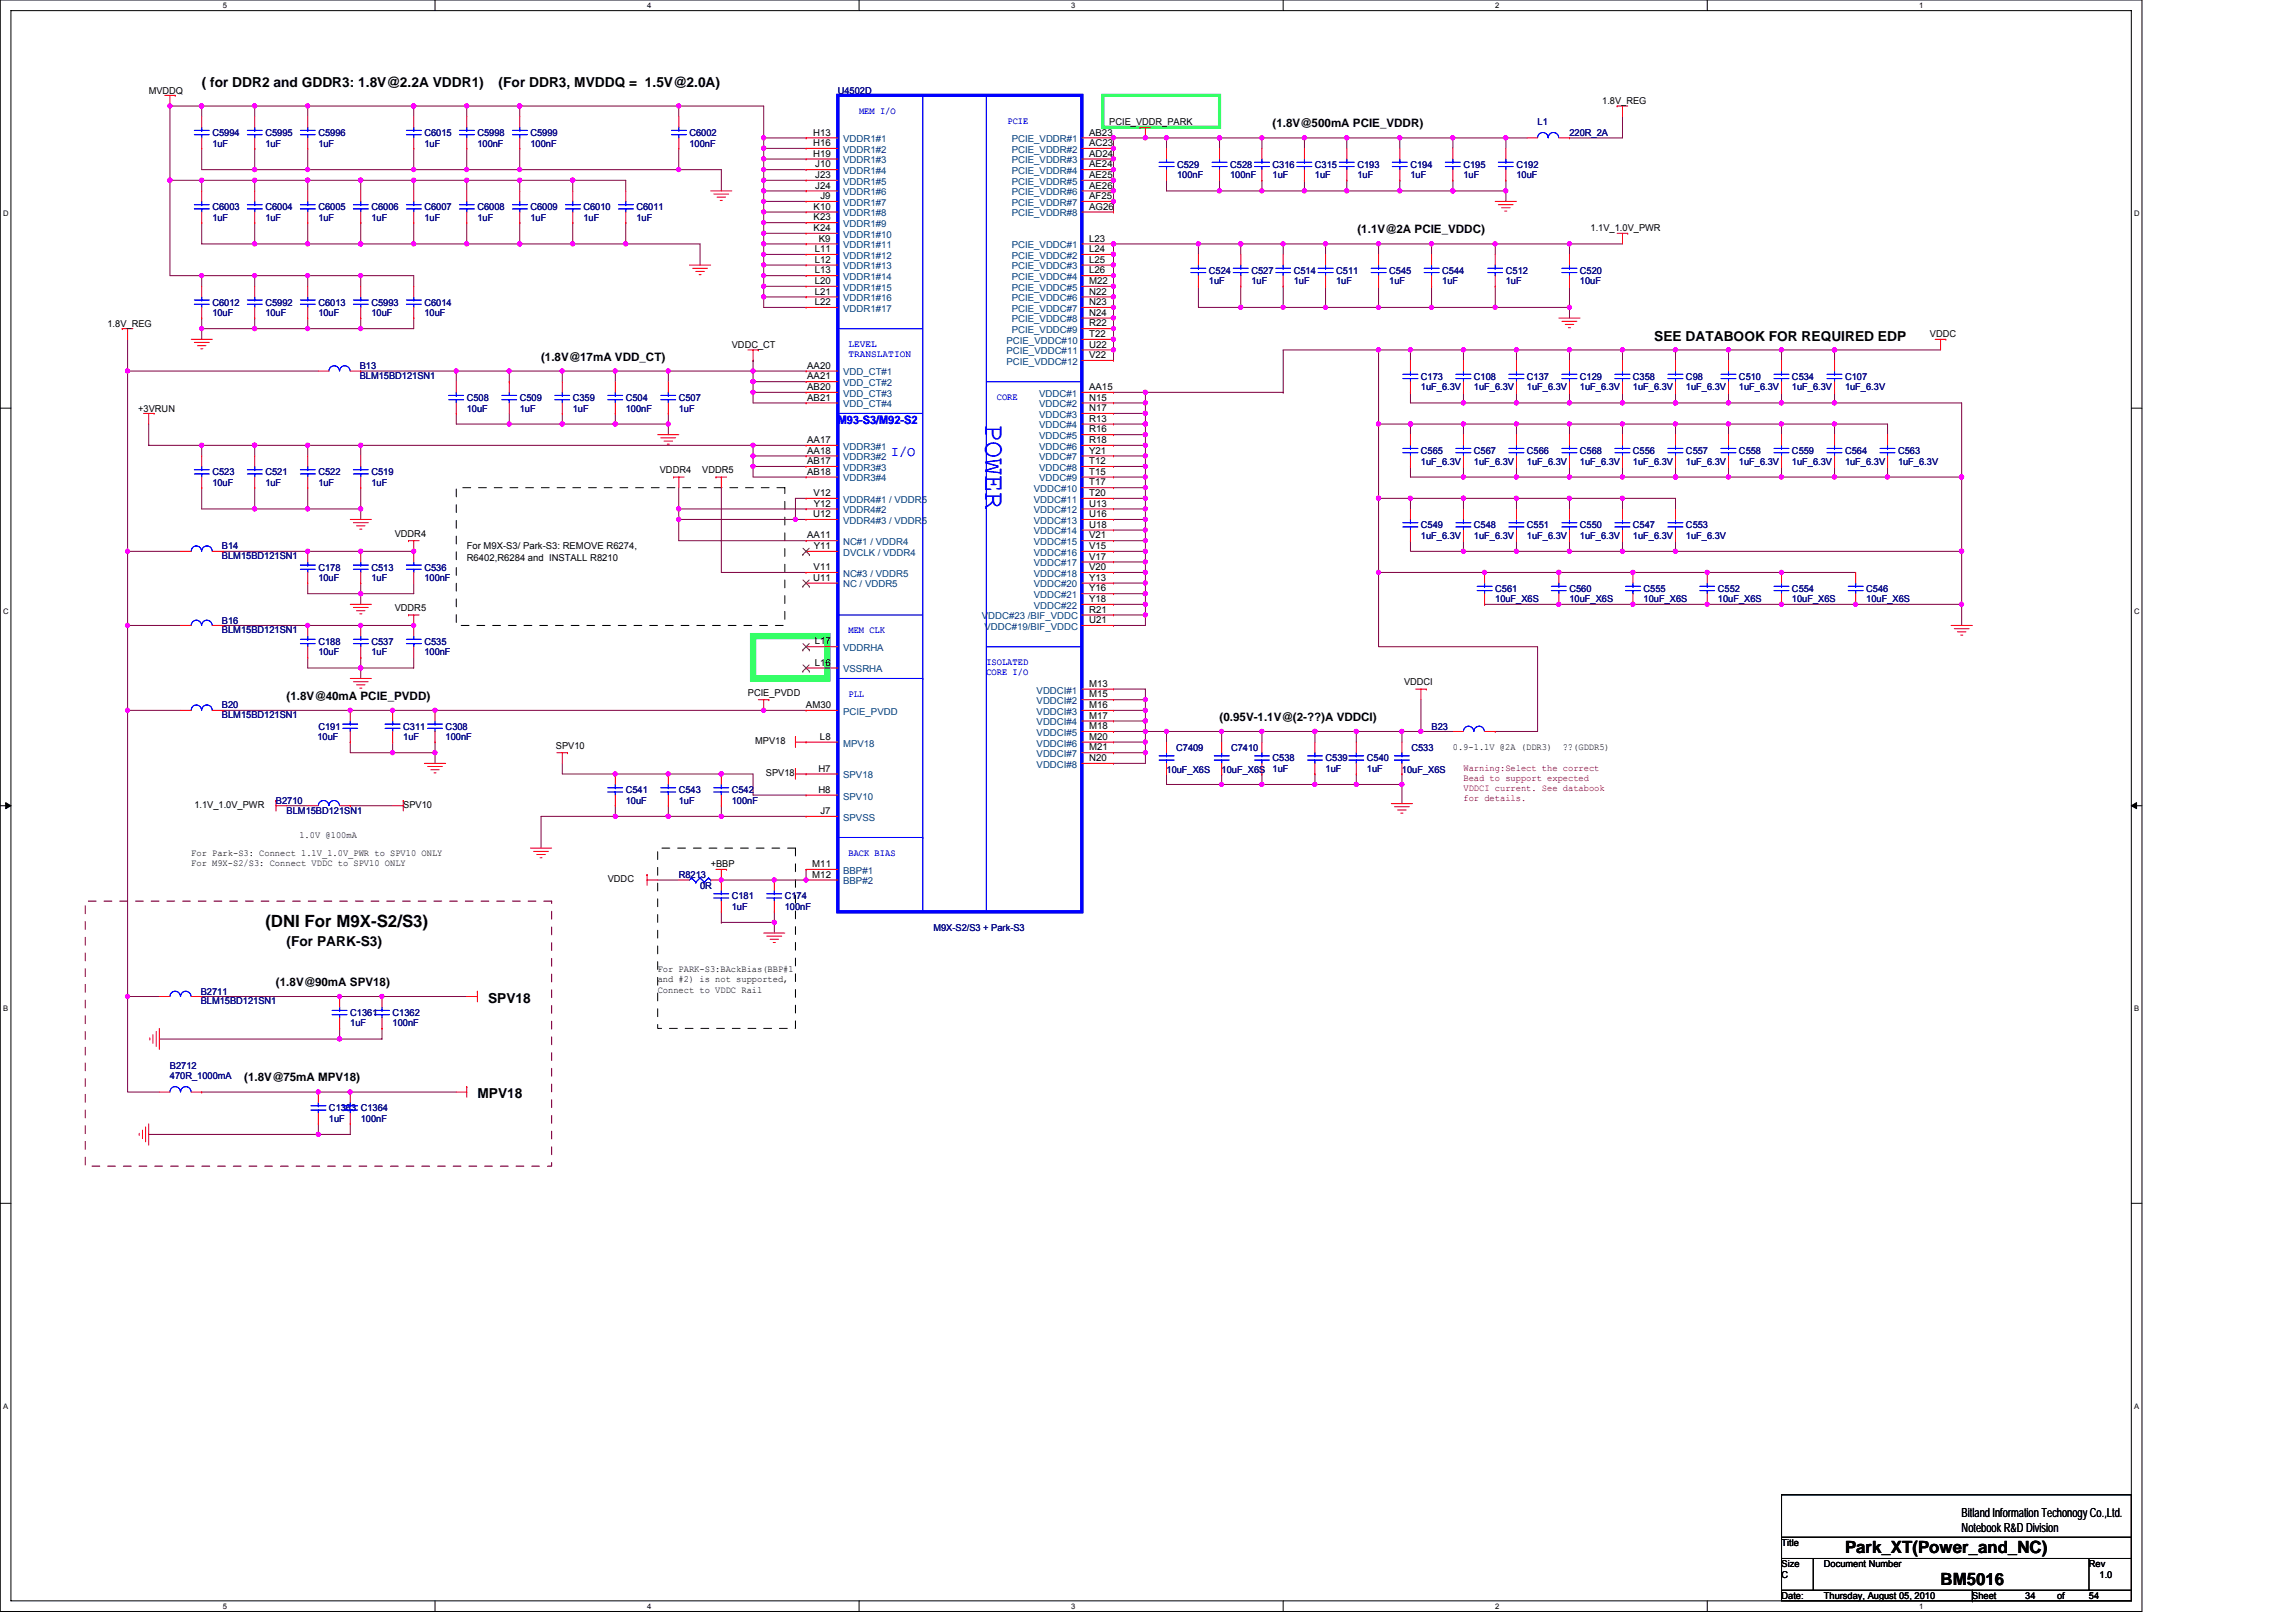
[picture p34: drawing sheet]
<svg xmlns="http://www.w3.org/2000/svg" width="297mm" height="210mm" viewBox="0 0 297 210" stroke-linecap="round" stroke-linejoin="round" font-family="sans-serif">
<defs><g id="words">
<text font-size="3.7" fill="#00f" x="127.5" y="54.9" transform="rotate(90 127.5 54.9)">POWER</text>
<g font-size="2.2">
<text x="34.3" y="120">(DNI For M9X-S2/S3)</text>
<text x="238.7" y="200.9">Park_XT(Power_and_NC)</text>
<text x="251.1" y="205">BM5016</text>
</g>
<g font-size="1.8">
<text x="26.1" y="11.3">( for DDR2 and GDDR3: 1.8V@2.2A VDDR1)</text>
<text x="64.5" y="11.3">(For DDR3, MVDDQ = 1.5V@2.0A)</text>
<text x="214" y="44.2">SEE DATABOOK FOR REQUIRED EDP</text>
<text x="37.1" y="122.4">(For PARK-S3)</text>
<text x="63.1" y="129.8">SPV18</text>
<text x="61.8" y="142.1">MPV18</text>
</g>
<text font-size="1.8" fill="#00f" x="115.2" y="59">I/O</text>
<g font-size="1.6">
<text x="253.8" y="196.3">Bitland Information Techonogy Co.,Ltd.</text>
<text x="253.8" y="198.3">Notebook R&amp;D Division</text>
</g>
<g font-size="1.5">
<text x="164.6" y="16.5">(1.8V@500mA PCIE_VDDR)</text>
<text x="175.6" y="30.2">(1.1V@2A PCIE_VDDC)</text>
<text x="70" y="46.7">(1.8V@17mA VDD_CT)</text>
<text x="37.1" y="90.5">(1.8V@40mA PCIE_PVDD)</text>
<text x="157.8" y="93.3">(0.95V-1.1V@(2-??)A VDDCI)</text>
<text x="35.7" y="127.6">(1.8V@90mA SPV18)</text>
<text x="31.6" y="139.9">(1.8V@75mA MPV18)</text>
</g>
<text font-size="1.5" fill="#00f" x="108.4" y="54.9">M93-S3/M92-S2</text>
<g font-size="1.2">
<text x="19.2" y="12.1">MVDDQ</text>
<text x="105.2" y="17.5">H13</text>
<text x="140.9" y="17.5">AB23</text>
<text x="143.5" y="16.2">PCIE_VDDR_PARK</text>
<text x="207.3" y="13.5">1.8V_REG</text>
<text x="105.2" y="18.9">H16</text>
<text x="105.2" y="20.3">H19</text>
<text x="105.5" y="21.7">J10</text>
<text x="105.5" y="23">J23</text>
<text x="140.9" y="18.9">AC23</text>
<text x="140.9" y="20.3">AD24</text>
<text x="140.9" y="21.7">AE24</text>
<text x="140.9" y="23">AE25</text>
<text x="105.3" y="29.9">K24</text>
<text x="105.3" y="27.1">K10</text>
<text x="105.3" y="28.5">K23</text>
<text x="105.5" y="24.4">J24</text>
<text x="106.1" y="25.8">J9</text>
<text x="140.9" y="24.4">AE26</text>
<text x="140.9" y="25.8">AF25</text>
<text x="140.9" y="27.1">AG26</text>
<text x="205.8" y="29.9">1.1V_1.0V_PWR</text>
<text x="105.4" y="32.6">L11</text>
<text x="105.4" y="34">L12</text>
<text x="105.4" y="35.4">L13</text>
<text x="105.9" y="31.3">K9</text>
<text x="140.9" y="31.3">L23</text>
<text x="140.9" y="32.6">L24</text>
<text x="140.9" y="34">L25</text>
<text x="140.9" y="35.4">L26</text>
<text x="105.4" y="36.7">L20</text>
<text x="105.4" y="38.1">L21</text>
<text x="105.4" y="39.5">L22</text>
<text x="140.9" y="36.7">M22</text>
<text x="140.9" y="38.1">N22</text>
<text x="140.9" y="39.5">N23</text>
<text x="140.9" y="40.9">N24</text>
<text x="13.9" y="42.3">1.8V_REG</text>
<text x="94.7" y="45">VDDC_CT</text>
<text x="104.4" y="47.7">AA20</text>
<text x="140.9" y="42.2">R22</text>
<text x="140.9" y="43.6">T22</text>
<text x="140.9" y="45">U22</text>
<text x="140.9" y="46.3">V22</text>
<text x="249.7" y="43.6">VDDC</text>
<text x="17.9" y="53.3">+3VRUN</text>
<text x="104.4" y="49.1">AA21</text>
<text x="104.4" y="50.5">AB20</text>
<text x="104.4" y="51.8">AB21</text>
<text x="140.9" y="50.5">AA15</text>
<text x="140.9" y="51.8">N15</text>
<text x="140.9" y="53.2">N17</text>
<text x="104.4" y="57.3">AA17</text>
<text x="104.4" y="58.7">AA18</text>
<text x="140.9" y="54.6">R13</text>
<text x="140.9" y="55.9">R16</text>
<text x="140.9" y="57.3">R18</text>
<text x="140.9" y="58.7">Y21</text>
<text x="85.4" y="61.2">VDDR4</text>
<text x="90.8" y="61.2">VDDR5</text>
<text x="104.4" y="60">AB17</text>
<text x="104.4" y="61.4">AB18</text>
<text x="105.3" y="64.2">V12</text>
<text x="105.3" y="65.6">Y12</text>
<text x="140.9" y="62.8">T17</text>
<text x="140.9" y="64.2">T20</text>
<text x="140.9" y="65.6">U13</text>
<text x="140.9" y="60">T12</text>
<text x="140.9" y="61.4">T15</text>
<text x="51.1" y="69.4">VDDR4</text>
<text x="60.4" y="71.1">For M9X-S3/ Park-S3: REMOVE R6274,</text>
<text x="104.4" y="69.7">AA11</text>
<text x="105.2" y="66.9">U12</text>
<text x="105.3" y="71">Y11</text>
<text x="140.9" y="66.9">U16</text>
<text x="140.9" y="68.3">U18</text>
<text x="140.9" y="69.7">V21</text>
<text x="140.9" y="71">V15</text>
<text x="60.4" y="72.5">R6402,R6284 and INSTALL R8210</text>
<text x="105.2" y="75.1">U11</text>
<text x="105.3" y="73.8">V11</text>
<text x="140.9" y="72.4">V17</text>
<text x="140.9" y="73.8">V20</text>
<text x="140.9" y="75.1">Y13</text>
<text x="140.9" y="76.5">Y16</text>
<text x="140.9" y="77.9">Y18</text>
<text x="51.1" y="79">VDDR5</text>
<text x="105.4" y="83.4">L17</text>
<text x="140.9" y="79.3">R21</text>
<text x="140.9" y="80.6">U21</text>
<text x="105.4" y="86.1">L16</text>
<text x="140.9" y="88.9">M13</text>
<text x="181.6" y="88.6">VDDCI</text>
<text x="96.7" y="90">PCIE_PVDD</text>
<text x="104.3" y="91.6">AM30</text>
<text x="106.1" y="95.7">L8</text>
<text x="140.9" y="90.2">M15</text>
<text x="140.9" y="91.6">M16</text>
<text x="140.9" y="93">M17</text>
<text x="140.9" y="94.3">M18</text>
<text x="140.9" y="95.7">M20</text>
<text x="71.9" y="96.9">SPV10</text>
<text x="97.7" y="96.3">MPV18</text>
<text x="99.1" y="100.4">SPV18</text>
<text x="105.9" y="99.8">H7</text>
<text x="140.9" y="97.1">M21</text>
<text x="140.9" y="98.5">N20</text>
<text x="188" y="97">0.9-1.1V @2A (DDR3)</text>
<text x="202.2" y="97">??(GDDR5)</text>
<text x="25.1" y="104.5">1.1V_1.0V_PWR</text>
<text x="52.2" y="104.5">SPV10</text>
<text x="105.9" y="102.6">H8</text>
<text x="106.1" y="105.3">J7</text>
<text x="24.7" y="110.7">For Park-S3: Connect 1.1V_1.0V_PWR to SPV10 ONLY</text>
<text x="24.7" y="112.1">For M9X-S2/S3: Connect VDDC to SPV10 ONLY</text>
<text x="38.7" y="108.4">1.0V @100mA</text>
<text x="91.9" y="112.2">+BBP</text>
<text x="105.1" y="112.2">M11</text>
<text x="105.1" y="113.6">M12</text>
<text x="78.6" y="114.2">VDDC</text>
<text x="85.1" y="125.8">For PARK-S3:BAckBias(BBP#1</text>
<text x="85.1" y="127.1">and #2) is not supported,</text>
<text x="85.1" y="128.4">Connect to VDDC Rail</text>
<text x="230.5" y="200">Title</text>
<text x="230.5" y="202.8">Size</text>
<text x="236" y="202.8">Document Number</text>
<text x="270.3" y="202.8">Rev</text>
<text x="230.5" y="206.9">Date:</text>
<text x="230.5" y="204.1">C</text>
<text x="236" y="206.9">Thursday, August 05, 2010</text>
<text x="255.2" y="206.9">Sheet</text>
<text x="262" y="206.9">34</text>
<text x="266.1" y="206.9">of</text>
<text x="270.3" y="206.9">54</text>
<text x="271.6" y="204.1">1.0</text>
</g>
<g font-size="1.2" fill="#000080">
<text x="27.5" y="17.6">C5994</text>
<text x="34.3" y="17.6">C5995</text>
<text x="41.2" y="17.6">C5996</text>
<text x="54.9" y="17.6">C6015</text>
<text x="61.8" y="17.6">C5998</text>
<text x="68.6" y="17.6">C5999</text>
<text x="89.2" y="17.6">C6002</text>
<text x="108.4" y="12.1">U4502D</text>
<text x="198.9" y="16.2">L1</text>
<text x="203" y="17.6">220R_2A</text>
<text x="27.5" y="19">1uF</text>
<text x="34.3" y="19">1uF</text>
<text x="41.2" y="19">1uF</text>
<text x="54.9" y="19">1uF</text>
<text x="61.8" y="19">100nF</text>
<text x="68.6" y="19">100nF</text>
<text x="89.2" y="19">100nF</text>
<text x="152.3" y="21.7">C529</text>
<text x="152.3" y="23.1">100nF</text>
<text x="159.1" y="21.7">C528</text>
<text x="159.1" y="23.1">100nF</text>
<text x="164.6" y="21.7">C316</text>
<text x="164.6" y="23.1">1uF</text>
<text x="170.1" y="21.7">C315</text>
<text x="170.1" y="23.1">1uF</text>
<text x="175.6" y="21.7">C193</text>
<text x="175.6" y="23.1">1uF</text>
<text x="182.5" y="21.7">C194</text>
<text x="182.5" y="23.1">1uF</text>
<text x="189.3" y="21.7">C195</text>
<text x="189.3" y="23.1">1uF</text>
<text x="196.2" y="21.7">C192</text>
<text x="196.2" y="23.1">10uF</text>
<text x="27.5" y="27.2">C6003</text>
<text x="27.5" y="28.6">1uF</text>
<text x="34.3" y="27.2">C6004</text>
<text x="34.3" y="28.6">1uF</text>
<text x="41.2" y="27.2">C6005</text>
<text x="41.2" y="28.6">1uF</text>
<text x="48" y="27.2">C6006</text>
<text x="48" y="28.6">1uF</text>
<text x="54.9" y="27.2">C6007</text>
<text x="54.9" y="28.6">1uF</text>
<text x="61.8" y="27.2">C6008</text>
<text x="61.8" y="28.6">1uF</text>
<text x="68.6" y="27.2">C6009</text>
<text x="68.6" y="28.6">1uF</text>
<text x="75.5" y="27.2">C6010</text>
<text x="75.5" y="28.6">1uF</text>
<text x="82.3" y="27.2">C6011</text>
<text x="82.3" y="28.6">1uF</text>
<text x="156.4" y="35.4">C524</text>
<text x="161.9" y="35.4">C527</text>
<text x="167.4" y="35.4">C514</text>
<text x="172.9" y="35.4">C511</text>
<text x="179.7" y="35.4">C545</text>
<text x="186.6" y="35.4">C544</text>
<text x="194.8" y="35.4">C512</text>
<text x="204.4" y="35.4">C520</text>
<text x="27.5" y="39.5">C6012</text>
<text x="27.5" y="40.9">10uF</text>
<text x="34.3" y="39.5">C5992</text>
<text x="34.3" y="40.9">10uF</text>
<text x="41.2" y="39.5">C6013</text>
<text x="41.2" y="40.9">10uF</text>
<text x="48" y="39.5">C5993</text>
<text x="48" y="40.9">10uF</text>
<text x="54.9" y="39.5">C6014</text>
<text x="54.9" y="40.9">10uF</text>
<text x="156.4" y="36.8">1uF</text>
<text x="161.9" y="36.8">1uF</text>
<text x="167.4" y="36.8">1uF</text>
<text x="172.9" y="36.8">1uF</text>
<text x="179.7" y="36.8">1uF</text>
<text x="186.6" y="36.8">1uF</text>
<text x="194.8" y="36.8">1uF</text>
<text x="204.4" y="36.8">10uF</text>
<text x="46.5" y="47.8">B13</text>
<text x="46.5" y="49">BLM15BD121SN1</text>
<text x="60.4" y="51.9">C508</text>
<text x="60.4" y="53.3">10uF</text>
<text x="67.2" y="51.9">C509</text>
<text x="67.2" y="53.3">1uF</text>
<text x="74.1" y="51.9">C359</text>
<text x="74.1" y="53.3">1uF</text>
<text x="81" y="51.9">C504</text>
<text x="81" y="53.3">100nF</text>
<text x="87.8" y="51.9">C507</text>
<text x="87.8" y="53.3">1uF</text>
<text x="183.8" y="49.1">C173</text>
<text x="183.8" y="50.5">1uF_6.3V</text>
<text x="190.7" y="49.1">C108</text>
<text x="190.7" y="50.5">1uF_6.3V</text>
<text x="197.5" y="49.1">C137</text>
<text x="197.5" y="50.5">1uF_6.3V</text>
<text x="204.4" y="49.1">C129</text>
<text x="204.4" y="50.5">1uF_6.3V</text>
<text x="211.3" y="49.1">C358</text>
<text x="211.3" y="50.5">1uF_6.3V</text>
<text x="218.1" y="49.1">C98</text>
<text x="218.1" y="50.5">1uF_6.3V</text>
<text x="225" y="49.1">C510</text>
<text x="225" y="50.5">1uF_6.3V</text>
<text x="231.8" y="49.1">C534</text>
<text x="231.8" y="50.5">1uF_6.3V</text>
<text x="238.7" y="49.1">C107</text>
<text x="238.7" y="50.5">1uF_6.3V</text>
<text x="183.8" y="58.7">C565</text>
<text x="190.7" y="58.7">C567</text>
<text x="197.5" y="58.7">C566</text>
<text x="204.4" y="58.7">C568</text>
<text x="211.3" y="58.7">C556</text>
<text x="218.1" y="58.7">C557</text>
<text x="225" y="58.7">C558</text>
<text x="231.8" y="58.7">C559</text>
<text x="238.7" y="58.7">C564</text>
<text x="245.6" y="58.7">C563</text>
<text x="27.5" y="61.5">C523</text>
<text x="27.5" y="62.8">10uF</text>
<text x="34.3" y="61.5">C521</text>
<text x="34.3" y="62.8">1uF</text>
<text x="41.2" y="61.5">C522</text>
<text x="41.2" y="62.8">1uF</text>
<text x="48" y="61.5">C519</text>
<text x="48" y="62.8">1uF</text>
<text x="183.8" y="60.1">1uF_6.3V</text>
<text x="190.7" y="60.1">1uF_6.3V</text>
<text x="197.5" y="60.1">1uF_6.3V</text>
<text x="204.4" y="60.1">1uF_6.3V</text>
<text x="211.3" y="60.1">1uF_6.3V</text>
<text x="218.1" y="60.1">1uF_6.3V</text>
<text x="225" y="60.1">1uF_6.3V</text>
<text x="231.8" y="60.1">1uF_6.3V</text>
<text x="238.7" y="60.1">1uF_6.3V</text>
<text x="245.6" y="60.1">1uF_6.3V</text>
<text x="28.7" y="71.1">B14</text>
<text x="183.8" y="68.3">C549</text>
<text x="183.8" y="69.7">1uF_6.3V</text>
<text x="190.7" y="68.3">C548</text>
<text x="190.7" y="69.7">1uF_6.3V</text>
<text x="197.5" y="68.3">C551</text>
<text x="197.5" y="69.7">1uF_6.3V</text>
<text x="204.4" y="68.3">C550</text>
<text x="204.4" y="69.7">1uF_6.3V</text>
<text x="211.3" y="68.3">C547</text>
<text x="211.3" y="69.7">1uF_6.3V</text>
<text x="218.1" y="68.3">C553</text>
<text x="218.1" y="69.7">1uF_6.3V</text>
<text x="28.7" y="72.3">BLM15BD121SN1</text>
<text x="41.2" y="73.8">C178</text>
<text x="41.2" y="75.2">10uF</text>
<text x="48" y="73.8">C513</text>
<text x="48" y="75.2">1uF</text>
<text x="54.9" y="73.8">C536</text>
<text x="54.9" y="75.2">100nF</text>
<text x="193.4" y="76.6">C561</text>
<text x="193.4" y="77.9">10uF_X6S</text>
<text x="203" y="76.6">C560</text>
<text x="203" y="77.9">10uF_X6S</text>
<text x="212.6" y="76.6">C555</text>
<text x="212.6" y="77.9">10uF_X6S</text>
<text x="222.2" y="76.6">C552</text>
<text x="222.2" y="77.9">10uF_X6S</text>
<text x="231.8" y="76.6">C554</text>
<text x="231.8" y="77.9">10uF_X6S</text>
<text x="241.4" y="76.6">C546</text>
<text x="241.4" y="77.9">10uF_X6S</text>
<text x="28.7" y="80.7">B16</text>
<text x="28.7" y="81.9">BLM15BD121SN1</text>
<text x="41.2" y="83.4">C188</text>
<text x="48" y="83.4">C537</text>
<text x="54.9" y="83.4">C535</text>
<text x="41.2" y="84.8">10uF</text>
<text x="48" y="84.8">1uF</text>
<text x="54.9" y="84.8">100nF</text>
<text x="28.7" y="91.7">B20</text>
<text x="28.7" y="92.9">BLM15BD121SN1</text>
<text x="41.1" y="95.8">10uF</text>
<text x="41.2" y="94.4">C191</text>
<text x="52.2" y="94.4">C311</text>
<text x="52.2" y="95.8">1uF</text>
<text x="57.7" y="94.4">C308</text>
<text x="57.7" y="95.8">100nF</text>
<text x="185.2" y="94.4">B23</text>
<text x="150.9" y="100">10uF_X6S</text>
<text x="152.2" y="97.1">C7409</text>
<text x="158" y="100">10uF_X6S</text>
<text x="159.3" y="97.1">C7410</text>
<text x="164.6" y="98.5">C538</text>
<text x="164.6" y="99.9">1uF</text>
<text x="171.5" y="98.5">C539</text>
<text x="171.5" y="99.9">1uF</text>
<text x="176.8" y="98.5">C540</text>
<text x="176.8" y="99.9">1uF</text>
<text x="181.4" y="100">10uF_X6S</text>
<text x="182.6" y="97.1">C533</text>
<text x="35.7" y="104">B2710</text>
<text x="37.1" y="105.4">BLM15BD121SN1</text>
<text x="81" y="102.6">C541</text>
<text x="81" y="104">10uF</text>
<text x="87.8" y="102.6">C543</text>
<text x="87.8" y="104">1uF</text>
<text x="94.7" y="102.6">C542</text>
<text x="94.7" y="104">100nF</text>
<text x="87.8" y="113.6">R8213</text>
<text x="90.6" y="115">0R</text>
<text x="94.7" y="116.3">C181</text>
<text x="94.7" y="117.7">1uF</text>
<text x="101.5" y="116.3">C174</text>
<text x="101.5" y="117.7">100nF</text>
<text x="120.8" y="120.5">M9X-S2/S3 + Park-S3</text>
<text x="26" y="128.7">B2711</text>
<text x="26" y="129.9">BLM15BD121SN1</text>
<text x="45.3" y="131.4">C1361</text>
<text x="50.8" y="131.4">C1362</text>
<text x="45.3" y="132.8">1uF</text>
<text x="50.8" y="132.8">100nF</text>
<text x="22" y="138.3">B2712</text>
<text x="22" y="139.7">470R_1000mA</text>
<text x="42.6" y="143.8">C1363 C1364</text>
<text x="42.6" y="145.1">1uF</text>
<text x="46.7" y="145.1">100nF</text>
</g>
<g font-size="1.2" fill="#00f">
<text x="111.1" y="14.7">MEM I/O</text>
<text x="130.3" y="16.1">PCIE</text>
<text x="109.8" y="44.9">LEVEL</text>
<text x="109.8" y="46.2">TRANSLATION</text>
<text x="129" y="51.7">CORE</text>
<text x="109.8" y="81.9">MEM CLK</text>
<text x="127.6" y="86">ISOLATED</text>
<text x="127.6" y="87.3">CORE I/O</text>
<text x="109.8" y="90.1">PLL</text>
<text x="109.8" y="110.7">BACK BIAS</text>
</g>
<g font-size="1.2" fill="#004080">
<text x="109.1" y="18.4">VDDR1#1</text>
<text x="109.1" y="19.8">VDDR1#2</text>
<text x="109.1" y="21.1">VDDR1#3</text>
<text x="109.1" y="22.5">VDDR1#4</text>
<text x="109.1" y="23.9">VDDR1#5</text>
<text x="130.9" y="18.4">PCIE_VDDR#1</text>
<text x="130.9" y="19.8">PCIE_VDDR#2</text>
<text x="130.9" y="21.1">PCIE_VDDR#3</text>
<text x="130.9" y="22.5">PCIE_VDDR#4</text>
<text x="130.9" y="23.9">PCIE_VDDR#5</text>
<text x="109.1" y="25.3">VDDR1#6</text>
<text x="109.1" y="26.6">VDDR1#7</text>
<text x="109.1" y="28">VDDR1#8</text>
<text x="109.1" y="29.4">VDDR1#9</text>
<text x="130.9" y="25.3">PCIE_VDDR#6</text>
<text x="130.9" y="26.6">PCIE_VDDR#7</text>
<text x="130.9" y="28">PCIE_VDDR#8</text>
<text x="109.1" y="30.8">VDDR1#10</text>
<text x="109.1" y="32.1">VDDR1#11</text>
<text x="109.1" y="33.5">VDDR1#12</text>
<text x="109.1" y="34.9">VDDR1#13</text>
<text x="130.9" y="32.1">PCIE_VDDC#1</text>
<text x="130.9" y="33.5">PCIE_VDDC#2</text>
<text x="130.9" y="34.9">PCIE_VDDC#3</text>
<text x="109.1" y="36.2">VDDR1#14</text>
<text x="109.1" y="37.6">VDDR1#15</text>
<text x="109.1" y="39">VDDR1#16</text>
<text x="109.1" y="40.3">VDDR1#17</text>
<text x="130.9" y="36.2">PCIE_VDDC#4</text>
<text x="130.9" y="37.6">PCIE_VDDC#5</text>
<text x="130.9" y="39">PCIE_VDDC#6</text>
<text x="130.9" y="40.3">PCIE_VDDC#7</text>
<text x="130.9" y="41.7">PCIE_VDDC#8</text>
<text x="130.2" y="44.5">PCIE_VDDC#10</text>
<text x="130.2" y="45.8">PCIE_VDDC#11</text>
<text x="130.2" y="47.2">PCIE_VDDC#12</text>
<text x="130.9" y="43.1">PCIE_VDDC#9</text>
<text x="109.1" y="48.6">VDD_CT#1</text>
<text x="109.1" y="50">VDD_CT#2</text>
<text x="109.1" y="51.3">VDD_CT#3</text>
<text x="109.1" y="52.7">VDD_CT#4</text>
<text x="134.4" y="51.3">VDDC#1</text>
<text x="134.4" y="52.7">VDDC#2</text>
<text x="109.1" y="58.2">VDDR3#1</text>
<text x="109.1" y="59.6">VDDR3#2</text>
<text x="134.4" y="54.1">VDDC#3</text>
<text x="134.4" y="55.4">VDDC#4</text>
<text x="134.4" y="56.8">VDDC#5</text>
<text x="134.4" y="58.2">VDDC#6</text>
<text x="134.4" y="59.6">VDDC#7</text>
<text x="109.1" y="60.9">VDDR3#3</text>
<text x="109.1" y="62.3">VDDR3#4</text>
<text x="109.1" y="65">VDDR4#1 / VDDR5</text>
<text x="133.7" y="63.7">VDDC#10</text>
<text x="133.7" y="65">VDDC#11</text>
<text x="134.4" y="60.9">VDDC#8</text>
<text x="134.4" y="62.3">VDDC#9</text>
<text x="109.1" y="66.4">VDDR4#2</text>
<text x="109.1" y="70.5">NC#1 / VDDR4</text>
<text x="109.1" y="71.9">DVCLK / VDDR4</text>
<text x="109.1" y="67.8">VDDR4#3 / VDDR5</text>
<text x="133.7" y="66.4">VDDC#12</text>
<text x="133.7" y="67.8">VDDC#13</text>
<text x="133.7" y="69.2">VDDC#14</text>
<text x="133.7" y="70.5">VDDC#15</text>
<text x="133.7" y="71.9">VDDC#16</text>
<text x="109.1" y="74.6">NC#3 / VDDR5</text>
<text x="109.1" y="76">NC / VDDR5</text>
<text x="133.7" y="73.3">VDDC#17</text>
<text x="133.7" y="74.6">VDDC#18</text>
<text x="133.7" y="76">VDDC#20</text>
<text x="133.7" y="77.4">VDDC#21</text>
<text x="127" y="80.1">VDDC#23 /BIF_VDDC</text>
<text x="127.4" y="81.5">VDDC#19/BIF_VDDC</text>
<text x="133.7" y="78.8">VDDC#22</text>
<text x="109.1" y="84.2">VDDRHA</text>
<text x="109.1" y="87">VSSRHA</text>
<text x="134.1" y="89.7">VDDCI#1</text>
<text x="109.1" y="92.5">PCIE_PVDD</text>
<text x="134.1" y="91.1">VDDCI#2</text>
<text x="134.1" y="92.5">VDDCI#3</text>
<text x="134.1" y="93.9">VDDCI#4</text>
<text x="134.1" y="95.2">VDDCI#5</text>
<text x="109.1" y="96.6">MPV18</text>
<text x="109.1" y="100.7">SPV18</text>
<text x="134.1" y="98">VDDCI#7</text>
<text x="134.1" y="96.6">VDDCI#6</text>
<text x="134.1" y="99.3">VDDCI#8</text>
<text x="109.1" y="103.4">SPV10</text>
<text x="109.1" y="106.2">SPVSS</text>
<text x="109.1" y="113.1">BBP#1</text>
<text x="109.1" y="114.4">BBP#2</text>
</g>
<g font-size="1.2" fill="#800000">
<text x="189.3" y="99.7">Warning:Select the correct</text>
<text x="189.3" y="101">Bead to support expected</text>
<text x="189.3" y="102.4">VDDCI current. See databook</text>
<text x="189.3" y="103.7">for details.</text>
</g>
<g font-size="1">
<text x="28.8" y="1">5</text>
<text x="83.7" y="1">4</text>
<text x="138.6" y="1">3</text>
<text x="193.4" y="1">2</text>
<text x="248.3" y="1">1</text>
<text x=".4" y="28">D</text>
<text x="276.1" y="28">D</text>
<text x=".4" y="79.4">C</text>
<text x="276.1" y="79.4">C</text>
<text x=".4" y="130.9">B</text>
<text x="276.1" y="130.9">B</text>
<text x=".4" y="182.3">A</text>
<text x="276.1" y="182.3">A</text>
<text x="28.8" y="208.2">5</text>
<text x="83.7" y="208.2">4</text>
<text x="138.6" y="208.2">3</text>
<text x="193.4" y="208.2">2</text>
<text x="248.3" y="208.2">1</text>
</g>
</g></defs>
<path d="M0 0h277.1v208.5h-277.1zM1.4 1.4h274.3v205.7h-274.3z" fill="none" stroke="#000" stroke-width=".13"/>
<g fill="#fff">
<path d="M28.8 .1h.6v1.1h-.6z"/>
<path d="M28.8 207.3h.6v1.1h-.6z"/>
</g>
<path d="M56.3 0v1.4M56.3 207.1v1.4" fill="none" stroke="#000" stroke-width=".13"/>
<g fill="#fff">
<path d="M83.7 .1h.6v1.1h-.6z"/>
<path d="M83.7 207.3h.6v1.1h-.6z"/>
</g>
<path d="M111.1 0v1.4M111.1 207.1v1.4" fill="none" stroke="#000" stroke-width=".13"/>
<g fill="#fff">
<path d="M138.6 .1h.5v1.1h-.5z"/>
<path d="M138.6 207.3h.5v1.1h-.5z"/>
</g>
<path d="M166 0v1.4M166 207.1v1.4" fill="none" stroke="#000" stroke-width=".13"/>
<g fill="#fff">
<path d="M193.4 .1h.6v1.1h-.6z"/>
<path d="M193.4 207.3h.6v1.1h-.6z"/>
</g>
<path d="M220.9 0v1.4M220.9 207.1v1.4" fill="none" stroke="#000" stroke-width=".13"/>
<g fill="#fff">
<path d="M248.3 .1h.6v1.1h-.6z"/>
<path d="M248.3 207.3h.6v1.1h-.6z"/>
<path d="M.4 27.1h.7v1.1h-.7z"/>
<path d="M276.1 27.1h.7v1.1h-.7z"/>
<path d="M.4 78.5h.7v1.1h-.7z"/>
<path d="M276.1 78.5h.7v1.1h-.7z"/>
</g>
<path d="M0 52.8h1.4M275.7 52.8h1.4" fill="none" stroke="#000" stroke-width=".13"/>
<g fill="#fff">
<path d="M.4 130h.7v1.1h-.7z"/>
<path d="M276.1 130h.7v1.1h-.7z"/>
</g>
<path d="M0 104.2h1.4M275.7 104.2h1.4" fill="none" stroke="#000" stroke-width=".13"/>
<path d="M.7 103.8l.7 .4-.7 .4zM275.7 104.2l.7-.4v.8z" fill="#000" stroke="#000" stroke-width=".13"/>
<g fill="#fff">
<path d="M.4 181.4h.7v1.1h-.7z"/>
<path d="M276.1 181.4h.7v1.1h-.7z"/>
</g>
<path d="M0 155.7h1.4M275.7 155.7h1.4M230.5 193.4h45.2v13.7h-45.2zM230.5 198.9h45.2M230.5 201.6h45.2M230.5 205.7h45.2M234.6 201.6v4.1M255.2 207.1h.1M255.2 205.7v1.4M270.3 201.6v4.1" fill="none" stroke="#000" stroke-width=".13"/>
<path d="M59 63.1h42.5v17.8h-42.5zM85.1 109.7h17.8v23.4h-17.8z" fill="none" stroke="#000" stroke-width=".13" stroke-dasharray="1 1 1 1 1 1 1 1"/>
<path d="M11 116.6h60.4v34.3h-60.4z" fill="none" stroke="#800000" stroke-width=".13" stroke-dasharray="1 1 1 1 1 1 1 1"/>
<path d="M97.4 82.3h9.6v5.5h-9.6z" fill="none" stroke="#00ff40" stroke-width=".8"/>
<path d="M142.7 12.3h15.1v4.2h-15.1z" fill="none" stroke="#00ff40" stroke-width=".4"/>
<g fill="none" stroke="#800040" stroke-width=".13">
<path d="M22 13.7h76.8v4.1M22 13.7v9.6M22 13.7h.1M26.1 19.2v2.7h6.9M26.1 13.7v1.4M26.1 13.7h.1M33 13.7h.1M33 19.2h.1M33 13.7v1.4M33 19.2v2.7M39.8 13.7h.1M39.8 13.7v1.4"/>
<path d="M39.8 19.2v2.7M53.5 13.7v1.4M53.5 13.7h.1M53.5 19.2v2.7M60.4 13.7h.1M60.4 13.7v1.4M60.4 19.2v2.7M67.2 13.7h.1M67.2 19.2v2.7M67.2 13.7v1.4M87.8 19.2v2.7M87.8 13.7h.1"/>
<path d="M87.8 13.7v1.4M98.8 17.8v22h5.5M98.8 17.8h5.5M98.8 19.2h5.5M98.8 17.8h.1M98.8 19.2h.1M144.1 17.8h4.1M144.1 17.8h.1M144.1 19.2h.1M144.1 17.8v9.6M148.2 17.8h.1M148.2 17.8h15.1"/>
<path d="M150.9 17.8h.1M150.9 17.8v1.4M157.8 17.8h.1M157.8 17.8v1.4M163.3 17.8v1.4M163.3 17.8h5.5M168.8 17.8h.1M168.8 17.8v1.4M168.8 17.8h5.4M174.2 17.8h6.9M174.2 17.8h.1M174.2 17.8v1.4"/>
<path d="M181.1 17.8v1.4M181.1 17.8h.1M181.1 17.8h13.7M188 17.8v1.4M188 17.8h.1M194.8 17.8h2.7M194.8 17.8v1.4M209.9 15.1v2.7h-6.9M22 23.3h.1M22 23.3v12.4h4.1v1.3M22 23.3h4.1M26.1 23.3h.1"/>
<path d="M26.1 28.8v2.8h6.9M26.1 35.7h27.4v1.3M26.1 23.3h6.9M26.1 35.7h.1M26.1 23.3v1.4M33 31.6h.1M33 23.3v1.4M33 23.3h.1M33 35.7v1.3M33 35.7h.1M33 21.9h60.3v2.8M33 28.8v2.8"/>
<path d="M33 21.9h.1M33 31.6h6.8M33 23.3h20.5M39.8 23.3h.1M39.8 21.9h.1M39.8 35.7v1.3M39.8 23.3v1.4M39.8 28.8v2.8M39.8 31.6h6.9M39.8 35.7h.1M46.7 23.3h.1M46.7 35.7h.1"/>
<path d="M46.7 31.6h.1M46.7 31.6h43.9v2.7M46.7 28.8h.1M46.7 35.7v1.3M46.7 23.3v1.4M46.7 28.8v2.8M53.5 31.6h.1M53.5 21.9h.1M53.5 23.3v1.4M53.5 28.8v2.8M53.5 23.3h6.9v1.4M53.5 23.3h.1"/>
<path d="M60.4 28.8v2.8M60.4 31.6h.1M60.4 21.9h.1M60.4 23.3h.1M60.4 23.3h20.6v1.4M67.2 21.9h.1M67.2 28.8h.1M67.2 23.3h.1M67.2 23.3v1.4M67.2 31.6h.1M67.2 28.8v2.8M74.1 31.6h.1"/>
<path d="M74.1 28.8v2.8M74.1 23.3v1.4M74.1 23.3h.1M81 31.6h.1M81 28.8v2.8M87.8 21.9h.1M98.8 35.7h.1M98.8 26.1h.1M98.8 34.3h.1M98.8 24.7h.1M98.8 32.9h.1M98.8 23.3h.1"/>
<path d="M98.8 27.4h5.5M98.8 34.3h5.5M98.8 26.1h5.5M98.8 30.2h5.5M98.8 38.4h5.5M98.8 24.7h5.5M98.8 23.3h5.5M98.8 20.6h5.5M98.8 37h5.5M98.8 32.9h5.5M98.8 21.9h5.5M98.8 28.8h5.5"/>
<path d="M98.8 35.7h5.5M98.8 31.6h5.5M98.8 31.6h.1M98.8 21.9h.1M98.8 30.2h.1M98.8 20.6h.1M98.8 28.8h.1M98.8 38.4h.1M98.8 37h.1M98.8 27.4h.1M144.1 32.9h.1M144.1 35.7h.1"/>
<path d="M144.1 24.7h.1M144.1 21.9h.1M144.1 39.8h.1M144.1 37h.1M144.1 23.3h.1M144.1 38.4h.1M144.1 20.6h.1M144.1 34.3h.1M144.1 31.6h.1M144.1 26.1h.1M144.1 31.6h10.9M144.1 31.6v15"/>
<path d="M150.9 23.3v1.4h6.9M155 31.6h5.5M155 31.6h.1M155 37v2.8h5.5M155 31.6v1.3M157.8 24.7h.1M157.8 23.3v1.4M157.8 24.7h37M160.5 37v2.8M160.5 31.6h.1M160.5 39.8h.1M160.5 31.6h11"/>
<path d="M160.5 31.6v1.3M160.5 39.8h42.5M163.3 24.7h.1M163.3 23.3v1.4M166 31.6h.1M166 31.6v1.3M166 37v2.8M166 39.8h.1M168.8 23.3v1.4M168.8 24.7h.1M171.5 31.6v1.3M171.5 31.6h6.8v1.3"/>
<path d="M171.5 31.6h.1M171.5 37v2.8M171.5 39.8h.1M174.2 23.3v1.4M174.2 24.7h.1M178.3 31.6h6.9v1.3M178.3 31.6h.1M178.3 37v2.8M178.3 39.8h.1M181.1 23.3v1.4M181.1 24.7h.1M185.2 31.6h8.2v1.3"/>
<path d="M185.2 31.6h.1M185.2 39.8h.1M185.2 37v2.8M188 23.3v1.4M188 24.7h.1M193.4 31.6h9.6v1.3M193.4 31.6h.1M193.4 39.8h.1M193.4 37v2.8M194.8 23.3v1.4M194.8 24.7v1.4M203 39.8v1.3"/>
<path d="M203 37v2.8M203 31.6h6.9M16.5 48h.1M16.5 43.9v4.1h24.7M16.5 48v23.3M19.2 54.9v2.7h6.9M26.1 42.5h.1M26.1 57.6v1.4M26.1 57.6h.1M26.1 41.1v1.4M26.1 42.5h20.6M26.1 42.5v1.4"/>
<path d="M26.1 57.6h71.3M33 41.1v1.4M33 42.5h.1M33 57.6v1.4M33 57.6h.1M39.8 41.1v1.4M39.8 42.5h.1M39.8 57.6v1.4M39.8 57.6h.1M46.7 48h12.3M46.7 41.1v1.4M46.7 57.6v1.4"/>
<path d="M46.7 57.6h.1M53.5 41.1v1.4h-6.8M59 53.5v1.4h6.9M59 48h.1M59 48v1.4M59 48h6.9M65.9 48h6.8M65.9 54.9h.1M65.9 53.5v1.4M65.9 48v1.4M65.9 54.9h20.6M72.7 53.5v1.4"/>
<path d="M72.7 48v1.4M72.7 54.9h.1M72.7 48h.1M72.7 48h13.8M79.6 48h.1M79.6 53.5v1.4M79.6 54.9h.1M79.6 48v1.4M86.5 53.5v1.4M86.5 54.9h.1M86.5 48v1.4M86.5 48h10.9"/>
<path d="M86.5 54.9v1.3M97.4 57.6v4.1h6.9M97.4 50.8v1.3h6.9M97.4 50.8h.1M97.4 57.6h6.9M97.4 49.4h.1M97.4 48h6.9M97.4 59h6.9M97.4 46.6h.1M97.4 48v1.4M97.4 57.6h.1M97.4 59h.1"/>
<path d="M97.4 50.8h6.9M97.4 49.4h6.9M97.4 46.6v1.4M97.4 49.4v1.4M144.1 42.5h.1M144.1 45.3h.1M144.1 59h4.1M144.1 54.9h4.1M144.1 56.2h4.1M144.1 52.1h4.1M144.1 53.5h4.1M144.1 50.8h4.1v1.3"/>
<path d="M144.1 57.6h4.1M144.1 41.1h.1M144.1 43.9h.1M148.2 59h.1M148.2 57.6h.1M148.2 52.1h.1M148.2 54.9h.1M148.2 53.5h.1M148.2 56.2h.1M148.2 52.1v26.1M148.2 50.8h17.8M166 50.8h.1"/>
<path d="M178.3 45.3h.1M178.3 45.3h4.2M178.3 45.3h-12.3v5.5M178.3 54.9h.1M178.3 45.3v28.8M178.3 54.9h31.6M182.5 50.8v1.3h6.8M182.5 45.3v1.3M182.5 54.9h.1M182.5 54.9v1.3M182.5 45.3h.1M182.5 45.3h27.4"/>
<path d="M189.3 45.3v1.3M189.3 45.3h.1M189.3 50.8v1.3M189.3 52.1h.1M189.3 52.1h64.5v9.6M189.3 54.9v1.3M189.3 54.9h.1M196.2 45.3v1.3M196.2 45.3h.1M196.2 52.1h.1M196.2 50.8v1.3M196.2 54.9v1.3"/>
<path d="M196.2 54.9h.1M203 45.3v1.3M203 45.3h.1M203 50.8v1.3M203 52.1h.1M203 54.9v1.3M203 54.9h.1M209.9 45.3v1.3M209.9 50.8v1.3M209.9 54.9h6.9v1.3M209.9 54.9h.1M209.9 54.9v1.3"/>
<path d="M209.9 52.1h.1M209.9 45.3h6.9v1.3M209.9 45.3h.1M216.8 45.3h6.8v1.3M216.8 45.3h.1M216.8 54.9h6.8v1.3M216.8 54.9h.1M216.8 50.8v1.3M216.8 52.1h.1M223.6 52.1h.1M223.6 54.9h.1M223.6 45.3h.1"/>
<path d="M223.6 50.8v1.3M223.6 45.3h27.5M223.6 54.9h6.9M230.5 54.9v1.3M230.5 54.9h6.8v1.3M230.5 54.9h.1M230.5 45.3h.1M230.5 45.3v1.3M230.5 50.8v1.3M230.5 52.1h.1M237.3 52.1h.1M237.3 54.9h6.9v1.3"/>
<path d="M237.3 54.9h.1M237.3 45.3h.1M237.3 45.3v1.3M237.3 50.8v1.3M16.5 71.3h6.9M16.5 71.3v9.6M26.1 63.1v2.7h6.9M28.8 71.3h11M33 63.1v2.7M33 65.8h.1M33 65.8h6.8M39.8 75.4v1.4h6.9"/>
<path d="M39.8 71.3h.1M39.8 65.8h6.9v1.4M39.8 65.8h.1M39.8 63.1v2.7M39.8 71.3h13.7M46.7 75.4v1.4M46.7 63.1v2.7M46.7 71.3h.1M46.7 76.8h.1M46.7 76.8v1.4M53.5 75.4v1.4h-6.8M87.8 63.1v2.7"/>
<path d="M87.8 67.2v2.8h16.5M87.8 65.8h.1M87.8 65.8v1.4M87.8 67.2h.1M87.8 65.8h16.5M87.8 67.2h15.1M93.3 63.1v11h11M97.4 60.3h6.9M97.4 60.3h.1M102.9 64.5h1.4M102.9 67.2h1.4M102.9 64.5h.1"/>
<path d="M102.9 64.5v2.7M144.1 75.4h4.1M144.1 74.1h4.1M144.1 76.8h4.1M144.1 72.7h4.1M144.1 64.5h4.1M144.1 70h4.1M144.1 71.3h4.1M144.1 67.2h4.1M144.1 68.6h4.1M144.1 61.7h4.1M144.1 60.3h4.1"/>
<path d="M144.1 65.8h4.1M144.1 63.1h4.1M144.1 78.2h4.1M144.1 79.6h4.1M148.2 78.2v1.4M148.2 74.1h.1M148.2 75.4h.1M148.2 76.8h.1M148.2 70h.1M148.2 65.8h.1M148.2 67.2h.1M148.2 72.7h.1"/>
<path d="M148.2 71.3h.1M148.2 64.5h.1M148.2 68.6h.1M148.2 61.7h.1M148.2 60.3h.1M148.2 63.1h.1M148.2 79.6v1.3h-4.1M148.2 79.6h.1M178.3 74.1v9.6h20.6v10.9h-5.5M178.3 74.1h.1M178.3 64.5h4.2M178.3 64.5h.1"/>
<path d="M178.3 74.1h13.8M182.5 64.5h.1M182.5 70v1.3h6.8M182.5 64.5h34.3v1.3M182.5 60.3v1.4h6.8M182.5 64.5v1.3M189.3 70v1.3M189.3 71.3h.1M189.3 64.5h.1M189.3 60.3v1.4M189.3 61.7h.1M189.3 64.5v1.3"/>
<path d="M189.3 71.3h64.5M189.3 61.7h64.5M192.1 74.1h48M192.1 78.2h19.2M192.1 78.2h.1M192.1 74.1h.1M196.2 71.3h.1M196.2 64.5h.1M196.2 64.5v1.3M196.2 61.7h.1M196.2 70v1.3M196.2 60.3v1.4"/>
<path d="M201.7 74.1h.1M203 64.5h.1M203 64.5v1.3M203 70v1.3M203 71.3h.1M203 60.3v1.4M203 61.7h.1M209.9 60.3v1.4M209.9 71.3h.1M209.9 61.7h.1M209.9 64.5v1.3M209.9 70v1.3"/>
<path d="M209.9 64.5h.1M211.3 74.1h.1M211.3 78.2h.1M211.3 78.2h42.5M216.8 71.3h.1M216.8 70v1.3M216.8 60.3v1.4M216.8 61.7h.1M220.9 74.1h.1M220.9 78.2h.1M223.6 61.7h.1M223.6 60.3v1.4"/>
<path d="M230.5 78.2h.1M230.5 60.3v1.4M230.5 61.7h.1M237.3 60.3v1.4M237.3 61.7h.1M240.1 78.2h.1M244.2 60.3v1.4M244.2 61.7h.1M253.8 78.2v2.7M253.8 71.3h.1M253.8 61.7h.1M253.8 61.7v16.5"/>
<path d="M16.5 91.9h6.9M16.5 80.9h6.9M16.5 91.9h.1M16.5 80.9h.1M16.5 80.9v48M28.8 91.9h16.5M28.8 80.9h11M39.8 85v1.4h6.9M39.8 80.9h.1M39.8 80.9h13.7M45.3 96v1.4h5.5M45.3 91.9h.1"/>
<path d="M45.3 91.9h59M46.7 85h.1M46.7 86.4h.1M46.7 80.9h.1M46.7 85v2.8M50.8 97.4h.1M50.8 96v1.4M50.8 91.9h.1M50.8 97.4h5.5M53.5 85v1.4h-6.8M56.3 96v1.4M56.3 97.4h.1"/>
<path d="M56.3 91.9h.1M56.3 97.4v1.4M72.7 98.8v1.3h6.9M144.1 91.9h4.1M144.1 90.5h4.1M144.1 93.3h4.1M144.1 89.2h4.1v1.3M144.1 94.6h.1M144.1 96h4.1M144.1 97.4h.1M144.1 94.6h4.1M144.1 97.4h4.1"/>
<path d="M148.2 90.5h.1M148.2 91.9h.1M148.2 93.3h.1M148.2 94.6h.1M148.2 96v1.4M148.2 97.4v1.4h-4.1M148.2 94.6h2.7M148.2 90.5v5.5M150.9 94.6h.1M150.9 94.6v1.4M150.9 94.6h30.5M158 94.6v1.4"/>
<path d="M158 94.6h.1M163.3 94.6v1.4M163.3 94.6h.1M170.1 94.6h.1M170.1 94.6v1.4M175.5 94.6h.1M175.5 94.6v1.4M181.4 94.6v1.4M183.8 94.6h.1M183.8 90.5v4.1h-2.4M183.8 94.6h4.2M37.1 104.2h2.7"/>
<path d="M45.3 104.2h5.5M79.6 105.6h.1M79.6 100.1h17.8v2.8h6.9M79.6 105.6h-9.6v4.1M79.6 100.1h.1M79.6 104.2v1.4M79.6 105.6h13.7M85.1 113.9h2.7M86.5 105.6h.1M86.5 100.1h.1M86.5 104.2v1.4M93.3 119.3h.1"/>
<path d="M93.3 105.6h11M93.3 118v1.3M93.3 113.9h.1M93.3 100.1h.1M93.3 104.2v1.4M93.3 119.3h6.9M100.2 113.9h.1M100.2 118v1.3M100.2 119.3v1.4M104.3 112.5v1.4h-11M150.9 100.1v1.4h7.1M158 100.1h.1"/>
<path d="M158 101.5h5.3M158 100.1v1.4M163.3 100.1v1.4M163.3 101.5h.1M163.3 101.5h18.1M170.1 101.5h.1M170.1 100.1v1.4M175.5 101.5h.1M175.5 100.1v1.4M181.4 100.1v1.4M181.4 101.5h.1M181.4 101.5v2.5"/>
<path d="M16.5 128.9h4.1M16.5 128.9v12.4h4.1M16.5 128.9h.1M20.6 134.4h23.3M26.1 128.9h17.8M43.9 134.4h.1M43.9 133.1v1.3M43.9 128.9h.1M43.9 128.9h16.5M49.4 133.1v1.3h-5.5M19.2 146.8h22M26.1 141.3h15.1"/>
<path d="M41.2 145.4v1.4M41.2 141.3h.1M41.2 146.8h.1M41.2 141.3h17.8M45.3 141.3h.1M45.3 145.4v1.4h-4.1"/>
</g>
<g fill="#f0f" stroke="#f0f" stroke-width=".13">
<circle cx="166" cy="31.5" r=".27"/>
<circle cx="196.2" cy="45.3" r=".27"/>
<circle cx="189.3" cy="45.3" r=".27"/>
<circle cx="203" cy="45.3" r=".27"/>
<circle cx="189.3" cy="52.1" r=".27"/>
<circle cx="196.2" cy="52.1" r=".27"/>
<circle cx="203" cy="52.1" r=".27"/>
<circle cx="178.3" cy="31.5" r=".27"/>
<circle cx="144" cy="32.9" r=".27"/>
<circle cx="216.8" cy="45.3" r=".27"/>
<circle cx="223.6" cy="52.1" r=".27"/>
<circle cx="148.2" cy="17.8" r=".27"/>
<circle cx="163.2" cy="24.7" r=".27"/>
<circle cx="168.7" cy="17.8" r=".27"/>
<circle cx="157.8" cy="24.7" r=".27"/>
<circle cx="144" cy="42.5" r=".27"/>
<circle cx="16.5" cy="71.3" r=".27"/>
<circle cx="16.5" cy="48" r=".27"/>
<circle cx="98.8" cy="35.7" r=".27"/>
<circle cx="98.8" cy="26" r=".27"/>
<circle cx="160.5" cy="31.5" r=".27"/>
<circle cx="170.1" cy="94.6" r=".27"/>
<circle cx="100.2" cy="119.3" r=".27"/>
<circle cx="203" cy="31.5" r=".27"/>
<circle cx="193.4" cy="31.5" r=".27"/>
<circle cx="185.2" cy="31.5" r=".27"/>
<circle cx="163.2" cy="101.5" r=".27"/>
<circle cx="144" cy="35.7" r=".27"/>
<circle cx="104.3" cy="113.8" r=".27"/>
<circle cx="100.2" cy="113.8" r=".27"/>
<circle cx="86.4" cy="105.6" r=".27"/>
<circle cx="79.6" cy="105.6" r=".27"/>
<circle cx="93.3" cy="105.6" r=".27"/>
<circle cx="148.2" cy="90.5" r=".27"/>
<circle cx="148.2" cy="93.3" r=".27"/>
<circle cx="148.2" cy="91.9" r=".27"/>
<circle cx="148.2" cy="94.6" r=".27"/>
<circle cx="148.2" cy="96" r=".27"/>
<circle cx="148.2" cy="97.4" r=".27"/>
<circle cx="178.3" cy="45.3" r=".27"/>
<circle cx="45.3" cy="91.9" r=".27"/>
<circle cx="50.8" cy="97.4" r=".27"/>
<circle cx="163.2" cy="17.8" r=".27"/>
<circle cx="157.8" cy="17.8" r=".27"/>
<circle cx="237.3" cy="52.1" r=".27"/>
<circle cx="171.5" cy="31.5" r=".27"/>
<circle cx="56.3" cy="91.9" r=".27"/>
<circle cx="50.8" cy="91.9" r=".27"/>
<circle cx="56.3" cy="97.4" r=".27"/>
<circle cx="98.8" cy="91.9" r=".27"/>
<circle cx="98.8" cy="34.3" r=".27"/>
<circle cx="181.4" cy="94.6" r=".27"/>
<circle cx="175.5" cy="94.6" r=".27"/>
<circle cx="98.8" cy="24.7" r=".27"/>
<circle cx="144" cy="45.3" r=".27"/>
<circle cx="203" cy="39.8" r=".27"/>
<circle cx="193.4" cy="39.8" r=".27"/>
<circle cx="185.2" cy="39.8" r=".27"/>
<circle cx="175.5" cy="101.5" r=".27"/>
<circle cx="168.7" cy="24.7" r=".27"/>
<circle cx="174.2" cy="24.7" r=".27"/>
<circle cx="98.8" cy="32.9" r=".27"/>
<circle cx="98.8" cy="23.3" r=".27"/>
<circle cx="166" cy="39.8" r=".27"/>
<circle cx="170.1" cy="101.5" r=".27"/>
<circle cx="171.5" cy="39.8" r=".27"/>
<circle cx="16.5" cy="128.9" r=".27"/>
<circle cx="41.2" cy="141.3" r=".27"/>
<circle cx="43.9" cy="134.4" r=".27"/>
<circle cx="49.4" cy="128.9" r=".27"/>
<circle cx="43.9" cy="128.9" r=".27"/>
<circle cx="45.3" cy="141.3" r=".27"/>
<circle cx="41.2" cy="146.8" r=".27"/>
<circle cx="144" cy="24.7" r=".27"/>
<circle cx="144" cy="21.9" r=".27"/>
<circle cx="144" cy="39.8" r=".27"/>
<circle cx="144" cy="37" r=".27"/>
<circle cx="144" cy="23.3" r=".27"/>
<circle cx="144" cy="38.4" r=".27"/>
<circle cx="97.4" cy="50.7" r=".27"/>
<circle cx="97.4" cy="49.4" r=".27"/>
<circle cx="148.2" cy="74" r=".27"/>
<circle cx="183.8" cy="94.6" r=".27"/>
<circle cx="102.9" cy="67.2" r=".27"/>
<circle cx="72.7" cy="54.9" r=".27"/>
<circle cx="65.9" cy="54.9" r=".27"/>
<circle cx="79.6" cy="54.9" r=".27"/>
<circle cx="86.4" cy="48" r=".27"/>
<circle cx="79.6" cy="48" r=".27"/>
<circle cx="86.4" cy="54.9" r=".27"/>
<circle cx="72.7" cy="48" r=".27"/>
<circle cx="65.9" cy="48" r=".27"/>
<circle cx="59" cy="48" r=".27"/>
<circle cx="97.4" cy="48" r=".27"/>
<circle cx="32.9" cy="42.5" r=".27"/>
<circle cx="87.8" cy="13.7" r=".27"/>
<circle cx="32.9" cy="13.7" r=".27"/>
<circle cx="46.7" cy="23.3" r=".27"/>
<circle cx="39.8" cy="23.3" r=".27"/>
<circle cx="46.7" cy="35.7" r=".27"/>
<circle cx="67.2" cy="21.9" r=".27"/>
<circle cx="53.5" cy="31.5" r=".27"/>
<circle cx="39.8" cy="31.5" r=".27"/>
<circle cx="32.9" cy="31.5" r=".27"/>
<circle cx="160.5" cy="39.8" r=".27"/>
<circle cx="67.2" cy="13.7" r=".27"/>
<circle cx="46.7" cy="31.5" r=".27"/>
<circle cx="26.1" cy="23.3" r=".27"/>
<circle cx="22" cy="23.3" r=".27"/>
<circle cx="87.8" cy="21.9" r=".27"/>
<circle cx="60.4" cy="31.5" r=".27"/>
<circle cx="67.2" cy="31.5" r=".27"/>
<circle cx="53.5" cy="13.7" r=".27"/>
<circle cx="39.8" cy="13.7" r=".27"/>
<circle cx="32.9" cy="21.9" r=".27"/>
<circle cx="148.2" cy="76.8" r=".27"/>
<circle cx="148.2" cy="75.4" r=".27"/>
<circle cx="148.2" cy="78.2" r=".27"/>
<circle cx="148.2" cy="69.9" r=".27"/>
<circle cx="60.4" cy="13.7" r=".27"/>
<circle cx="60.4" cy="21.9" r=".27"/>
<circle cx="53.5" cy="21.9" r=".27"/>
<circle cx="60.4" cy="23.3" r=".27"/>
<circle cx="148.2" cy="65.8" r=".27"/>
<circle cx="148.2" cy="67.2" r=".27"/>
<circle cx="148.2" cy="72.7" r=".27"/>
<circle cx="98.8" cy="19.2" r=".27"/>
<circle cx="98.8" cy="17.8" r=".27"/>
<circle cx="39.8" cy="21.9" r=".27"/>
<circle cx="26.1" cy="13.7" r=".27"/>
<circle cx="22" cy="13.7" r=".27"/>
<circle cx="148.2" cy="71.3" r=".27"/>
<circle cx="148.2" cy="64.5" r=".27"/>
<circle cx="98.8" cy="31.5" r=".27"/>
<circle cx="32.9" cy="23.3" r=".27"/>
<circle cx="80.9" cy="31.5" r=".27"/>
<circle cx="74.1" cy="23.3" r=".27"/>
<circle cx="67.2" cy="23.3" r=".27"/>
<circle cx="148.2" cy="68.6" r=".27"/>
<circle cx="148.2" cy="61.7" r=".27"/>
<circle cx="148.2" cy="60.3" r=".27"/>
<circle cx="148.2" cy="63.1" r=".27"/>
<circle cx="32.9" cy="35.7" r=".27"/>
<circle cx="148.2" cy="59" r=".27"/>
<circle cx="148.2" cy="57.6" r=".27"/>
<circle cx="74.1" cy="31.5" r=".27"/>
<circle cx="174.2" cy="17.8" r=".27"/>
<circle cx="46.7" cy="42.5" r=".27"/>
<circle cx="98.8" cy="21.9" r=".27"/>
<circle cx="26.1" cy="42.5" r=".27"/>
<circle cx="53.5" cy="23.3" r=".27"/>
<circle cx="39.8" cy="42.5" r=".27"/>
<circle cx="148.2" cy="52.1" r=".27"/>
<circle cx="39.8" cy="71.3" r=".27"/>
<circle cx="194.8" cy="17.8" r=".27"/>
<circle cx="187.9" cy="17.8" r=".27"/>
<circle cx="181.1" cy="17.8" r=".27"/>
<circle cx="194.8" cy="24.7" r=".27"/>
<circle cx="187.9" cy="24.7" r=".27"/>
<circle cx="181.1" cy="24.7" r=".27"/>
<circle cx="144" cy="17.8" r=".27"/>
<circle cx="148.2" cy="50.7" r=".27"/>
<circle cx="46.7" cy="65.8" r=".27"/>
<circle cx="39.8" cy="65.8" r=".27"/>
<circle cx="32.9" cy="57.6" r=".27"/>
<circle cx="26.1" cy="57.6" r=".27"/>
<circle cx="32.9" cy="65.8" r=".27"/>
<circle cx="39.8" cy="57.6" r=".27"/>
<circle cx="178.3" cy="39.8" r=".27"/>
<circle cx="158" cy="101.5" r=".27"/>
<circle cx="150.9" cy="94.6" r=".27"/>
<circle cx="148.2" cy="56.2" r=".27"/>
<circle cx="148.2" cy="54.9" r=".27"/>
<circle cx="148.2" cy="53.5" r=".27"/>
<circle cx="46.7" cy="57.6" r=".27"/>
<circle cx="97.4" cy="57.6" r=".27"/>
<circle cx="97.4" cy="59" r=".27"/>
<circle cx="181.4" cy="101.5" r=".27"/>
<circle cx="98.8" cy="30.2" r=".27"/>
<circle cx="46.7" cy="86.4" r=".27"/>
<circle cx="53.5" cy="71.3" r=".27"/>
<circle cx="46.7" cy="71.3" r=".27"/>
<circle cx="46.7" cy="76.8" r=".27"/>
<circle cx="53.5" cy="80.9" r=".27"/>
<circle cx="46.7" cy="80.9" r=".27"/>
<circle cx="98.8" cy="20.6" r=".27"/>
<circle cx="144" cy="19.2" r=".27"/>
<circle cx="39.8" cy="80.9" r=".27"/>
<circle cx="87.8" cy="65.8" r=".27"/>
<circle cx="155" cy="31.5" r=".27"/>
<circle cx="16.5" cy="91.9" r=".27"/>
<circle cx="26.1" cy="35.7" r=".27"/>
<circle cx="97.4" cy="60.3" r=".27"/>
<circle cx="148.2" cy="79.6" r=".27"/>
<circle cx="98.8" cy="28.8" r=".27"/>
<circle cx="16.5" cy="80.9" r=".27"/>
<circle cx="144" cy="20.6" r=".27"/>
<circle cx="87.8" cy="67.2" r=".27"/>
<circle cx="144" cy="41.1" r=".27"/>
<circle cx="144" cy="43.9" r=".27"/>
<circle cx="144" cy="34.3" r=".27"/>
<circle cx="98.8" cy="38.4" r=".27"/>
<circle cx="144" cy="31.5" r=".27"/>
<circle cx="93.3" cy="113.8" r=".27"/>
<circle cx="178.3" cy="74" r=".27"/>
<circle cx="253.8" cy="78.2" r=".27"/>
<circle cx="253.8" cy="71.3" r=".27"/>
<circle cx="150.9" cy="17.8" r=".27"/>
<circle cx="39.8" cy="35.7" r=".27"/>
<circle cx="163.2" cy="94.6" r=".27"/>
<circle cx="79.6" cy="100.1" r=".27"/>
<circle cx="93.3" cy="100.1" r=".27"/>
<circle cx="86.4" cy="100.1" r=".27"/>
<circle cx="144" cy="26" r=".27"/>
<circle cx="98.8" cy="37" r=".27"/>
<circle cx="98.8" cy="27.4" r=".27"/>
<circle cx="230.5" cy="78.2" r=".27"/>
<circle cx="189.3" cy="64.5" r=".27"/>
<circle cx="182.5" cy="64.5" r=".27"/>
<circle cx="223.6" cy="54.9" r=".27"/>
<circle cx="216.8" cy="54.9" r=".27"/>
<circle cx="203" cy="64.5" r=".27"/>
<circle cx="223.6" cy="61.7" r=".27"/>
<circle cx="216.8" cy="71.3" r=".27"/>
<circle cx="189.3" cy="71.3" r=".27"/>
<circle cx="196.2" cy="71.3" r=".27"/>
<circle cx="209.9" cy="71.3" r=".27"/>
<circle cx="216.8" cy="61.7" r=".27"/>
<circle cx="209.9" cy="61.7" r=".27"/>
<circle cx="209.9" cy="64.5" r=".27"/>
<circle cx="196.2" cy="64.5" r=".27"/>
<circle cx="230.5" cy="54.9" r=".27"/>
<circle cx="237.3" cy="54.9" r=".27"/>
<circle cx="209.9" cy="54.9" r=".27"/>
<circle cx="237.3" cy="61.7" r=".27"/>
<circle cx="230.5" cy="61.7" r=".27"/>
<circle cx="182.5" cy="54.9" r=".27"/>
<circle cx="178.3" cy="64.5" r=".27"/>
<circle cx="178.3" cy="54.9" r=".27"/>
<circle cx="158" cy="94.6" r=".27"/>
<circle cx="196.2" cy="54.9" r=".27"/>
<circle cx="189.3" cy="54.9" r=".27"/>
<circle cx="203" cy="54.9" r=".27"/>
<circle cx="203" cy="71.3" r=".27"/>
<circle cx="189.3" cy="61.7" r=".27"/>
<circle cx="196.2" cy="61.7" r=".27"/>
<circle cx="203" cy="61.7" r=".27"/>
<circle cx="253.8" cy="61.7" r=".27"/>
<circle cx="201.7" cy="74" r=".27"/>
<circle cx="240.1" cy="78.2" r=".27"/>
<circle cx="244.2" cy="61.7" r=".27"/>
<circle cx="211.2" cy="74" r=".27"/>
<circle cx="211.2" cy="78.2" r=".27"/>
<circle cx="201.7" cy="78.2" r=".27"/>
<circle cx="192" cy="74" r=".27"/>
<circle cx="230.5" cy="74" r=".27"/>
<circle cx="220.9" cy="74" r=".27"/>
<circle cx="220.9" cy="78.2" r=".27"/>
<circle cx="237.3" cy="45.3" r=".27"/>
<circle cx="230.5" cy="45.3" r=".27"/>
<circle cx="223.6" cy="45.3" r=".27"/>
<circle cx="216.8" cy="52.1" r=".27"/>
<circle cx="209.9" cy="52.1" r=".27"/>
<circle cx="209.9" cy="45.3" r=".27"/>
<circle cx="230.5" cy="52.1" r=".27"/>
<circle cx="182.5" cy="45.3" r=".27"/>
</g>
<g fill="none" stroke="#f00" stroke-width=".13">
<path d="M21.3 12.3h1.4M22 12.3v1.4M22.7 12.3h.1M26.1 15.1v1.4M26.1 19.2h.1M26.1 17.8v1.4M33 15.1v1.4M33 19.2h.1M33 17.8v1.4M39.8 15.1v1.4M39.8 19.2h.1M39.8 17.8v1.4"/>
<path d="M53.5 15.1v1.4M53.5 19.2h.1M53.5 17.8v1.4M60.4 15.1v1.4M60.4 19.2h.1M60.4 17.8v1.4M67.2 15.1v1.4M67.2 19.2h.1M67.2 17.8v1.4M87.8 15.1v1.4M87.8 19.2h.1M87.8 17.8v1.4"/>
<path d="M104.3 17.8h.1M104.3 19.2h.1M104.3 17.8h4.1M104.3 19.2h4.1M140 17.8h4.1M140 19.2h4.1M144.1 17.8h.1M144.1 19.2h.1M147.5 16.5h.1M147.5 16.5h1.4M148.2 16.5v1.3M150.9 19.2h.1"/>
<path d="M150.9 19.2v1.4M157.8 19.2h.1M157.8 19.2v1.4M163.3 19.2v1.4M168.8 19.2v1.4M174.2 19.2v1.4M181.1 19.2v1.4M188 19.2v1.4M194.8 19.2v1.4M197.5 17.8h1.4M201.7 17.8h1.3M203 17.8h.1"/>
<path d="M209.2 13.7h.1M209.2 13.7h1.4M209.9 13.7v1.4M26.1 24.7v1.4M26.1 28.8h.1M26.1 37v1.4M26.1 27.4v1.4M26.1 39.8v1.3M33 24.7v1.4M33 28.8h.1M33 37v1.4M33 27.4v1.4"/>
<path d="M33 39.8v1.3M39.8 37v1.4M39.8 24.7v1.4M39.8 28.8h.1M39.8 27.4v1.4M39.8 39.8v1.3M46.7 37v1.4M46.7 24.7v1.4M46.7 28.8h.1M46.7 27.4v1.4M46.7 39.8v1.3M53.5 24.7v1.4"/>
<path d="M53.5 28.8h.1M53.5 37v1.4M53.5 27.4v1.4M53.5 39.8v1.3M60.4 24.7v1.4M60.4 28.8h.1M60.4 27.4v1.4M67.2 24.7v1.4M67.2 28.8h.1M67.2 27.4v1.4M74.1 24.7v1.4M74.1 28.8h.1"/>
<path d="M74.1 27.4v1.4M81 24.7v1.4M81 28.8h.1M81 27.4v1.4M89.2 34.3h2.7M89.6 34.7h1.9M90 35.1h1.1M90.4 35.5h.3M91.9 24.7h2.8M92.3 25.1h2M92.8 25.5h1.1M93.2 25.9h.2"/>
<path d="M104.3 30.2h.1M104.3 31.6h.1M104.3 32.9h.1M104.3 34.3h.1M104.3 35.7h.1M104.3 37h.1M104.3 38.4h.1M104.3 39.8h.1M104.3 20.6h.1M104.3 21.9h.1M104.3 23.3h.1M104.3 24.7h.1"/>
<path d="M104.3 26.1h.1M104.3 27.4h.1M104.3 28.8h.1M104.3 30.2h4.1M104.3 31.6h4.1M104.3 32.9h4.1M104.3 34.3h4.1M104.3 35.7h4.1M104.3 37h4.1M104.3 38.4h4.1M104.3 39.8h4.1M104.3 20.6h4.1"/>
<path d="M104.3 21.9h4.1M104.3 23.3h4.1M104.3 24.7h4.1M104.3 26.1h4.1M104.3 27.4h4.1M104.3 28.8h4.1M140 31.6h4.1M140 32.9h4.1M140 34.3h4.1M140 35.7h4.1M140 37h4.1M140 38.4h4.1"/>
<path d="M140 39.8h4.1M140 20.6h4.1M140 21.9h4.1M140 23.3h4.1M140 24.7h4.1M140 26.1h4.1M140 27.4h4.1M144.1 31.6h.1M144.1 32.9h.1M144.1 34.3h.1M144.1 35.7h.1M144.1 37h.1"/>
<path d="M144.1 38.4h.1M144.1 39.8h.1M144.1 20.6h.1M144.1 21.9h.1M144.1 23.3h.1M144.1 24.7h.1M144.1 26.1h.1M144.1 27.4h.1M150.9 21.9v1.4M155 32.9v1.4M155 37h.1M155 35.7v1.3"/>
<path d="M157.8 21.9v1.4M160.5 32.9v1.4M160.5 37h.1M160.5 35.7v1.3M163.3 23.3h.1M163.3 21.9v1.4M166 32.9v1.4M166 37h.1M166 35.7v1.3M168.8 23.3h.1M168.8 21.9v1.4M171.5 32.9v1.4"/>
<path d="M171.5 37h.1M171.5 35.7v1.3M174.2 23.3h.1M174.2 21.9v1.4M178.3 32.9v1.4M178.3 37h.1M178.3 35.7v1.3M181.1 23.3h.1M181.1 21.9v1.4M185.2 32.9v1.4M185.2 37h.1M185.2 35.7v1.3"/>
<path d="M188 23.3h.1M188 21.9v1.4M193.4 26.1h2.8M193.4 32.9v1.4M193.4 37h.1M193.4 35.7v1.3M193.8 26.5h2M194.3 26.9h1.1M194.7 27.3h.2M194.8 23.3h.1M194.8 21.9v1.4M203 32.9v1.4"/>
<path d="M203 37h.1M203 35.7v1.3M209.2 30.2h1.4M209.9 30.2v1.4M210.6 30.2h.1M15.8 42.5h.1M15.8 42.5h1.4M16.5 42.5v1.4M18.6 53.5h1.3M19.2 53.5v1.4M19.9 53.5h.1M24.7 43.9h2.8"/>
<path d="M25.1 44.3h2M25.5 44.7h1.1M26 45.1h.2M26.1 59v1.3M26.1 41.1h.1M33 59v1.3M33 41.1h.1M39.8 41.1h.1M39.8 59v1.3M41.2 48h1.4M45.3 48h1.4M46.7 41.1h.1"/>
<path d="M46.7 48h.1M46.7 59v1.3M53.5 41.1h.1M59 49.4v1.4M59 53.5h.1M59 52.1v1.4M65.9 52.1v1.4M65.9 49.4h.1M65.9 49.4v1.4M72.7 49.4v1.4M72.7 53.5h.1M72.7 52.1v1.4"/>
<path d="M79.6 49.4v1.4M79.6 53.5h.1M79.6 52.1v1.4M85.1 56.2h2.7M85.5 56.6h1.9M85.9 57.1h1.1M86.3 57.5h.3M86.5 49.4v1.4M86.5 53.5h.1M86.5 52.1v1.4M96.7 45.3h1.4M97.4 45.3v1.3"/>
<path d="M98.1 45.3h.1M104.3 57.6h.1M104.3 59h.1M104.3 48h.1M104.3 49.4h.1M104.3 50.8h.1M104.3 52.1h.1M104.3 57.6h4.1M104.3 59h4.1M104.3 48h4.1M104.3 49.4h4.1M104.3 50.8h4.1"/>
<path d="M104.3 52.1h4.1M140 45.3h4.1M140 43.9h4.1M140 53.5h4.1M140 42.5h4.1M140 46.6h4.1M140 41.1h4.1M140 57.6h4.1M140 59h4.1M140 50.8h4.1M140 52.1h4.1M140 54.9h4.1"/>
<path d="M140 56.2h4.1M144.1 43.9h.1M144.1 45.3h.1M144.1 46.6h.1M144.1 41.1h.1M144.1 42.5h.1M144.1 50.8h.1M144.1 52.1h.1M144.1 53.5h.1M144.1 54.9h.1M144.1 56.2h.1M144.1 57.6h.1"/>
<path d="M144.1 59h.1M182.5 46.6v1.4M182.5 50.8h.1M182.5 56.2v1.4M182.5 49.4v1.4M182.5 59v1.3M189.3 46.6v1.4M189.3 50.8h.1M189.3 56.2v1.4M189.3 49.4v1.4M189.3 59v1.3M196.2 46.6v1.4"/>
<path d="M196.2 50.8h.1M196.2 56.2v1.4M196.2 49.4v1.4M196.2 59v1.3M201.7 41.1h2.7M202.1 41.6h1.9M202.5 42h1.1M202.9 42.4h.3M203 46.6v1.4M203 50.8h.1M203 56.2v1.4M203 49.4v1.4"/>
<path d="M203 59v1.3M209.9 46.6v1.4M209.9 50.8h.1M209.9 56.2v1.4M209.9 49.4v1.4M209.9 59v1.3M216.8 56.2v1.4M216.8 46.6v1.4M216.8 50.8h.1M216.8 49.4v1.4M216.8 59v1.3M223.6 46.6v1.4"/>
<path d="M223.6 50.8h.1M223.6 56.2v1.4M223.6 49.4v1.4M223.6 59v1.3M230.5 46.6v1.4M230.5 50.8h.1M230.5 56.2v1.4M230.5 49.4v1.4M230.5 59v1.3M237.3 46.6v1.4M237.3 50.8h.1M237.3 56.2v1.4"/>
<path d="M237.3 49.4v1.4M237.3 59v1.3M244.2 56.2v1.4M244.2 59v1.3M250.4 43.9h1.3M251.1 43.9v1.4M251.7 43.9h.1M23.4 71.3h1.3M26.1 63.1h.1M26.1 61.7v1.4M27.5 71.3h1.3M28.8 71.3h.1"/>
<path d="M33 63.1h.1M33 61.7v1.4M39.8 63.1h.1M39.8 71.3v1.4M39.8 75.4h.1M39.8 61.7v1.4M39.8 74.1v1.3M45.3 67.2h2.7M45.3 78.2h2.7M45.7 67.6h1.9M45.7 78.6h1.9M46.1 68h1.1"/>
<path d="M46.1 79h1.1M46.5 68.5h.3M46.5 79.4h.3M46.7 71.3v1.4M46.7 75.4h.1M46.7 63.1h.1M46.7 61.7v1.4M46.7 74.1v1.3M52.8 79.6h.1M52.8 70h.1M52.8 79.6h1.4M52.8 70h1.4"/>
<path d="M53.5 79.6v1.3M53.5 70v1.3M53.5 74.1v1.3M53.5 71.3h.1M53.5 71.3v1.4M87.1 61.7h.1M87.1 61.7h1.4M87.8 61.7v1.4M92.6 61.7h.1M92.6 61.7h1.4M93.3 61.7v1.4M104.3 60.3h.1"/>
<path d="M104.3 61.7h.1M104.3 64.5h.1M104.3 65.8h.1M104.3 70h.1M104.3 71.3h.1M104.3 74.1h.1M104.3 75.4h.1M104.3 67.2h.1M104.3 70h4.1M104.3 61.7h4.1M104.3 60.3h4.1M104.3 64.5h4.1"/>
<path d="M104.3 65.8h4.1M104.3 67.2h4.1M104.3 71.3h4.1M104.3 74.1h4.1M104.3 75.4h4.1M140 79.6h4.1M140 70h4.1M140 61.7h4.1M140 60.3h4.1M140 64.5h4.1M140 65.8h4.1M140 63.1h4.1"/>
<path d="M140 67.2h4.1M140 68.6h4.1M140 71.3h4.1M140 72.7h4.1M140 74.1h4.1M140 75.4h4.1M140 76.8h4.1M140 78.2h4.1M144.1 63.1h.1M144.1 64.5h.1M144.1 65.8h.1M144.1 67.2h.1"/>
<path d="M144.1 68.6h.1M144.1 70h.1M144.1 71.3h.1M144.1 72.7h.1M144.1 74.1h.1M144.1 75.4h.1M144.1 76.8h.1M144.1 78.2h.1M144.1 79.6h.1M144.1 60.3h.1M144.1 61.7h.1M182.5 60.3h.1"/>
<path d="M182.5 65.8v1.4M182.5 70h.1M182.5 68.6v1.4M189.3 65.8v1.4M189.3 70h.1M189.3 60.3h.1M189.3 68.6v1.4M192.1 74.1v1.3M192.1 78.2h.1M192.1 76.8v1.4M196.2 65.8v1.4M196.2 70h.1"/>
<path d="M196.2 60.3h.1M196.2 68.6v1.4M201.7 74.1v1.3M201.7 78.2h.1M201.7 76.8v1.4M203 60.3h.1M203 65.8v1.4M203 70h.1M203 68.6v1.4M209.9 65.8v1.4M209.9 70h.1M209.9 60.3h.1"/>
<path d="M209.9 68.6v1.4M211.3 74.1v1.3M211.3 78.2h.1M211.3 76.8v1.4M216.8 60.3h.1M216.8 65.8v1.4M216.8 70h.1M216.8 68.6v1.4M220.9 74.1v1.3M220.9 78.2h.1M220.9 76.8v1.4M223.6 60.3h.1"/>
<path d="M230.5 74.1v1.3M230.5 78.2h.1M230.5 60.3h.1M230.5 76.8v1.4M237.3 60.3h.1M240.1 74.1v1.3M240.1 78.2h.1M240.1 76.8v1.4M244.2 60.3h.1M23.4 80.9h1.3M23.4 91.9h1.3M27.5 80.9h1.3"/>
<path d="M27.5 91.9h1.3M28.8 80.9h.1M28.8 91.9h.1M39.8 80.9v1.4M39.8 85h.1M39.8 83.7v1.3M45.3 87.8h2.7M45.3 91.9v1.4M45.3 96h.1M45.3 94.6v1.4M45.7 88.2h1.9M46.1 88.6h1.1"/>
<path d="M46.5 89h.3M46.7 80.9v1.4M46.7 85h.1M46.7 83.7v1.3M50.8 91.9v1.4M50.8 96h.1M50.8 94.6v1.4M53.5 83.7v1.3M53.5 80.9h.1M53.5 80.9v1.4M54.9 98.8h2.8M55.3 99.2h1.9"/>
<path d="M55.7 99.6h1.1M56.2 100h.2M56.3 91.9v1.4M56.3 96h.1M56.3 94.6v1.4M72 97.4h1.4M72.7 97.4v1.4M73.4 97.4h.1M98.1 90.5h1.4M98.8 90.5v1.4M99.5 90.5h.1M102.9 96h1.4"/>
<path d="M102.9 95.3h.1M102.9 99.4h.1M102.9 95.3v1.4M102.9 99.4v1.4M104.3 91.9h.1M104.3 96h.1M104.3 83.7h.1M104.3 86.4h.1M104.3 91.9h4.1M104.3 96h4.1M104.3 83.7h4.1M104.3 86.4h4.1"/>
<path d="M140 89.2h4.1M140 97.4h4.1M140 90.5h4.1M140 80.9h4.1M140 94.6h4.1M140 91.9h4.1M140 96h4.1M140 93.3h4.1M140 98.8h4.1M144.1 80.9h.1M144.1 89.2h.1M144.1 90.5h.1"/>
<path d="M144.1 91.9h.1M144.1 93.3h.1M144.1 94.6h.1M144.1 97.4h.1M144.1 96h.1M144.1 98.8h.1M150.9 96v1.4M150.9 98.8v1.3M158 96v1.4M158 98.8v1.3M163.3 96v1.4M163.3 98.8v1.3"/>
<path d="M170.1 96v1.4M170.1 98.8v1.3M175.5 96v1.4M175.5 98.8v1.3M181.4 96v1.4M181.4 98.8v1.3M183.2 89.2h1.3M183.8 89.2v1.3M184.5 89.2h.1M188 94.6h1.3M192.1 94.6h1.3M193.4 94.6h.1"/>
<path d="M252.4 80.9h2.8M252.8 81.3h2M253.2 81.7h1.1M253.7 82.2h.2M35.7 104.2h1.4M35.7 103.6h.1M35.7 103.6v1.3M39.8 104.2h1.4M43.9 104.2h1.4M45.3 104.2h.1M50.8 104.2h1.4M52.2 103.6h.1"/>
<path d="M52.2 103.6v1.3M68.6 109.7h2.8M69 110.2h1.9M69.4 110.6h1.1M69.9 111h.2M79.6 100.1v1.4M79.6 104.2h.1M79.6 102.9v1.3M83.7 113.9h1.4M83.7 113.2h.1M83.7 113.2v1.3M86.5 100.1v1.4"/>
<path d="M86.5 104.2h.1M86.5 102.9v1.3M87.8 113.9h1.4M91.9 113.9h1.4M92.6 112.5h1.4M93.3 112.5v1.4M93.3 113.9h.1M93.3 113.9v1.3M93.3 118h.1M93.3 100.1v1.4M93.3 104.2h.1M93.3 102.9v1.3"/>
<path d="M93.3 116.6v1.4M94 112.5h.1M100.2 113.9v1.3M100.2 118h.1M100.2 116.6v1.4M102.9 100.1h1.4M104.3 100.1h.1M104.3 102.9h.1M104.3 105.6h.1M104.3 112.5h.1M104.3 113.9h.1M104.3 112.5h4.1"/>
<path d="M104.3 113.9h4.1M104.3 100.1h4.1M104.3 102.9h4.1M104.3 105.6h4.1M150.9 100.1h.1M158 100.1h.1M163.3 100.1h.1M170.1 100.1h.1M175.5 100.1h.1M180 104h2.7M180.4 104.4h1.9M180.8 104.8h1.1"/>
<path d="M181.2 105.2h.3M181.4 100.1h.1M19.4 134.3v.3M19.8 133.9v1.1M20.2 133.5v1.9M20.6 133.1v2.7M20.6 128.9h1.4M24.7 128.9h1.4M26.1 128.9h.1M43.9 128.9v1.4M43.9 133.1h.1M43.9 131.7v1.4"/>
<path d="M49.4 128.9v1.4M49.4 133.1h.1M49.4 131.7v1.4M60.4 128.9h1.4M61.8 128.2h.1M61.8 128.2v1.4M98.8 120.7h2.7M99.2 121.1h1.9M99.6 121.5h1.1M100 121.9h.3M18 146.6v.3M18.4 146.2v1.1"/>
<path d="M18.8 145.8v1.9M19.2 145.4v2.7M20.6 141.3h1.4M24.7 141.3h1.4M26.1 141.3h.1M41.2 141.3v1.3M41.2 145.4h.1M41.2 144v1.4M45.3 141.3v1.3M45.3 145.4h.1M45.3 144v1.4M59 141.3h1.4"/>
<path d="M60.4 140.6h.1M60.4 140.6v1.4"/>
</g>
<g fill="none" stroke="#00f" stroke-width=".13">
<path d="M25.1 17.4h2M25.1 16.9h2M26.1 17.4v.4M26.1 16.9h.1M26.1 16.5v.4M32 17.4h1.9M32 16.9h1.9M33 17.4v.4M33 16.9h.1M33 16.5v.4M38.9 17.4h1.9M38.9 16.9h1.9"/>
<path d="M39.8 17.4v.4M39.8 16.9h.1M39.8 16.5v.4M52.6 17.4h1.9M52.6 16.9h1.9M53.5 17.4v.4M53.5 16.9h.1M53.5 16.5v.4M59.4 17.4h2M59.4 16.9h2M60.4 17.4v.4M60.4 16.9h.1"/>
<path d="M60.4 16.5v.4M66.3 17.4h1.9M66.3 16.9h1.9M67.2 17.4v.4M67.2 16.9h.1M67.2 16.5v.4M86.9 17.4h1.9M86.9 16.9h1.9M87.8 17.4v.4M87.8 16.9h.1M87.8 16.5v.4M119.4 12.3v105.7"/>
<path d="M127.6 12.3v105.7M198.9 17.8a.68 .68 0 0 1 .7-.7 .68 .68 0 0 1 .7 .7M200.3 17.8a.68 .68 0 0 1 .7-.7 .68 .68 0 0 1 .7 .7M25.1 27h2M25.1 26.5h2M25.1 39.4h2M25.1 38.8h2M26.1 27v.4M26.1 26.5h.1M26.1 39.4v.4M26.1 38.8h.1M26.1 26.1v.4"/>
<path d="M26.1 38.4v.4M32 27h1.9M32 26.5h1.9M32 39.4h1.9M32 38.8h1.9M33 27v.4M33 26.5h.1M33 39.4v.4M33 38.8h.1M33 26.1v.4M33 38.4v.4M38.9 39.4h1.9"/>
<path d="M38.9 38.8h1.9M38.9 27h1.9M38.9 26.5h1.9M39.8 39.4v.4M39.8 38.8h.1M39.8 27v.4M39.8 26.5h.1M39.8 26.1v.4M39.8 38.4v.4M45.7 39.4h1.9M45.7 38.8h1.9M45.7 27h1.9"/>
<path d="M45.7 26.5h1.9M46.7 39.4v.4M46.7 38.8h.1M46.7 27v.4M46.7 26.5h.1M46.7 26.1v.4M46.7 38.4v.4M52.6 27h1.9M52.6 26.5h1.9M52.6 39.4h1.9M52.6 38.8h1.9M53.5 27v.4"/>
<path d="M53.5 26.5h.1M53.5 39.4v.4M53.5 38.8h.1M53.5 26.1v.4M53.5 38.4v.4M59.4 27h2M59.4 26.5h2M60.4 27v.4M60.4 26.5h.1M60.4 26.1v.4M66.3 27h1.9M66.3 26.5h1.9"/>
<path d="M67.2 27v.4M67.2 26.5h.1M67.2 26.1v.4M73.1 27h2M73.1 26.5h2M74.1 27v.4M74.1 26.5h.1M74.1 26.1v.4M80 27h1.9M80 26.5h1.9M81 27v.4M81 26.5h.1"/>
<path d="M81 26.1v.4M150 21h1.9M150 21.5h1.9M150.9 20.6v.4M150.9 21.5h.1M150.9 21.5v.4M154.1 35.3h1.9M154.1 34.7h1.9M155 35.3v.4M155 34.7h.1M155 34.3v.4M156.8 21h1.9"/>
<path d="M156.8 21.5h1.9M157.8 20.6v.4M157.8 21.5h.1M157.8 21.5v.4M159.6 35.3h1.9M159.6 34.7h1.9M160.5 35.3v.4M160.5 34.7h.1M160.5 34.3v.4M162.3 21.5h1.9M162.3 21h1.9M163.3 21.5v.4"/>
<path d="M163.3 21h.1M163.3 20.6v.4M165.1 35.3h1.9M165.1 34.7h1.9M166 35.3v.4M166 34.7h.1M166 34.3v.4M167.8 21.5h1.9M167.8 21h1.9M168.8 21.5v.4M168.8 21h.1M168.8 20.6v.4"/>
<path d="M170.5 35.3h2M170.5 34.7h2M171.5 35.3v.4M171.5 34.7h.1M171.5 34.3v.4M173.3 21.5h1.9M173.3 21h1.9M174.2 21.5v.4M174.2 21h.1M174.2 20.6v.4M177.4 35.3h1.9M177.4 34.7h1.9"/>
<path d="M178.3 35.3v.4M178.3 34.7h.1M178.3 34.3v.4M180.1 21.5h2M180.1 21h2M181.1 21.5v.4M181.1 21h.1M181.1 20.6v.4M184.3 35.3h1.9M184.3 34.7h1.9M185.2 35.3v.4M185.2 34.7h.1"/>
<path d="M185.2 34.3v.4M187 21.5h1.9M187 21h1.9M188 21.5v.4M188 21h.1M188 20.6v.4M192.5 35.3h1.9M192.5 34.7h1.9M193.4 35.3v.4M193.4 34.7h.1M193.4 34.3v.4M193.8 21.5h2"/>
<path d="M193.8 21h2M194.8 21.5v.4M194.8 21h.1M194.8 20.6v.4M202.1 35.3h1.9M202.1 34.7h1.9M203 35.3v.4M203 34.7h.1M203 34.3v.4M42.6 48a.68 .68 0 0 1 .6-.7 .68 .68 0 0 1 .7 .7M43.9 48a.68 .68 0 0 1 .7-.7 .68 .68 0 0 1 .7 .7M58.1 51.7h1.9"/>
<path d="M58.1 51.2h1.9M59 51.7v.4M59 51.2h.1M59 50.8v.4M64.9 51.2h1.9M64.9 51.7h1.9M65.9 50.8v.4M65.9 51.7h.1M65.9 51.7v.4M71.8 51.7h1.9M71.8 51.2h1.9M72.7 51.7v.4"/>
<path d="M72.7 51.2h.1M72.7 50.8v.4M78.6 51.7h2M78.6 51.2h2M79.6 51.7v.4M79.6 51.2h.1M79.6 50.8v.4M85.5 51.7h1.9M85.5 51.2h1.9M86.5 51.7v.4M86.5 51.2h.1M86.5 50.8v.4"/>
<path d="M108.4 42.5h11M108.4 53.5h11M127.6 49.4h12.4M181.5 49h1.9M181.5 48.4h1.9M181.5 58.6h1.9M181.5 58h1.9M182.5 49v.4M182.5 48.4h.1M182.5 58.6v.4M182.5 58h.1M182.5 48v.4"/>
<path d="M182.5 57.6v.4M188.4 49h1.9M188.4 48.4h1.9M188.4 58.6h1.9M188.4 58h1.9M189.3 49v.4M189.3 48.4h.1M189.3 58.6v.4M189.3 58h.1M189.3 48v.4M189.3 57.6v.4M195.2 49h1.9"/>
<path d="M195.2 48.4h1.9M195.2 58.6h1.9M195.2 58h1.9M196.2 49v.4M196.2 48.4h.1M196.2 58.6v.4M196.2 58h.1M196.2 48v.4M196.2 57.6v.4M202.1 49h1.9M202.1 48.4h1.9M202.1 58.6h1.9"/>
<path d="M202.1 58h1.9M203 49v.4M203 48.4h.1M203 58.6v.4M203 58h.1M203 48v.4M203 57.6v.4M208.9 49h2M208.9 48.4h2M208.9 58.6h2M208.9 58h2M209.9 49v.4"/>
<path d="M209.9 48.4h.1M209.9 58.6v.4M209.9 58h.1M209.9 48v.4M209.9 57.6v.4M215.8 58.6h1.9M215.8 58h1.9M215.8 49h1.9M215.8 48.4h1.9M216.8 58.6v.4M216.8 58h.1M216.8 49v.4"/>
<path d="M216.8 48.4h.1M216.8 48v.4M216.8 57.6v.4M222.6 49h2M222.6 48.4h2M222.6 58.6h2M222.6 58h2M223.6 49v.4M223.6 48.4h.1M223.6 58.6v.4M223.6 58h.1M223.6 48v.4"/>
<path d="M223.6 57.6v.4M229.5 49h1.9M229.5 48.4h1.9M229.5 58.6h1.9M229.5 58h1.9M230.5 49v.4M230.5 48.4h.1M230.5 58.6v.4M230.5 58h.1M230.5 48v.4M230.5 57.6v.4M236.4 49h1.9"/>
<path d="M236.4 48.4h1.9M236.4 58.6h1.9M236.4 58h1.9M237.3 49v.4M237.3 48.4h.1M237.3 58.6v.4M237.3 58h.1M237.3 48v.4M237.3 57.6v.4M243.2 58.6h1.9M243.2 58h1.9M244.2 58.6v.4"/>
<path d="M244.2 58h.1M244.2 57.6v.4M24.7 71.3a.67 .67 0 0 1 .7-.7 .67 .67 0 0 1 .7 .7M25.1 61.3h2M25.1 60.8h2M26.1 61.3v.4M26.1 60.8h.1M26.1 71.3a.68 .68 0 0 1 .7-.7 .68 .68 0 0 1 .6 .7M26.1 60.3v.5M32 61.3h1.9M32 60.8h1.9M33 61.3v.4"/>
<path d="M33 60.8h.1M33 60.3v.5M38.9 61.3h1.9M38.9 60.8h1.9M38.9 73.7h1.9M38.9 73.1h1.9M39.8 61.3v.4M39.8 60.8h.1M39.8 73.7v.4M39.8 73.1h.1M39.8 60.3v.5M39.8 72.7v.4"/>
<path d="M45.7 73.7h1.9M45.7 73.1h1.9M45.7 61.3h1.9M45.7 60.8h1.9M46.7 73.7v.4M46.7 73.1h.1M46.7 61.3v.4M46.7 60.8h.1M46.7 60.3v.5M46.7 72.7v.4M52.6 73.1h1.9M52.6 73.7h1.9"/>
<path d="M53.5 72.7v.4M53.5 73.7h.1M53.5 73.7v.4M108.4 79.6h11M181.5 68.2h1.9M181.5 67.6h1.9M182.5 68.2v.4M182.5 67.6h.1M182.5 67.2v.4M188.4 68.2h1.9M188.4 67.6h1.9M189.3 68.2v.4"/>
<path d="M189.3 67.6h.1M189.3 67.2v.4M191.1 76.4h1.9M191.1 75.9h1.9M192.1 76.4v.4M192.1 75.9h.1M192.1 75.4v.5M195.2 68.2h1.9M195.2 67.6h1.9M196.2 68.2v.4M196.2 67.6h.1M196.2 67.2v.4"/>
<path d="M200.7 76.4h1.9M200.7 75.9h1.9M201.7 76.4v.4M201.7 75.9h.1M201.7 75.4v.5M202.1 68.2h1.9M202.1 67.6h1.9M203 68.2v.4M203 67.6h.1M203 67.2v.4M208.9 68.2h2M208.9 67.6h2"/>
<path d="M209.9 68.2v.4M209.9 67.6h.1M209.9 67.2v.4M210.3 76.4h1.9M210.3 75.9h1.9M211.3 76.4v.4M211.3 75.9h.1M211.3 75.4v.5M215.8 68.2h1.9M215.8 67.6h1.9M216.8 68.2v.4M216.8 67.6h.1"/>
<path d="M216.8 67.2v.4M219.9 76.4h1.9M219.9 75.9h1.9M220.9 76.4v.4M220.9 75.9h.1M220.9 75.4v.5M229.5 76.4h1.9M229.5 75.9h1.9M230.5 76.4v.4M230.5 75.9h.1M230.5 75.4v.5M239.1 76.4h1.9"/>
<path d="M239.1 75.9h1.9M240.1 76.4v.4M240.1 75.9h.1M240.1 75.4v.5M24.7 80.9a.67 .67 0 0 1 .7-.7 .67 .67 0 0 1 .7 .7M24.7 91.9a.67 .67 0 0 1 .7-.7 .67 .67 0 0 1 .7 .7M26.1 80.9a.68 .68 0 0 1 .7-.7 .68 .68 0 0 1 .6 .7M26.1 91.9a.68 .68 0 0 1 .7-.7 .68 .68 0 0 1 .6 .7M38.9 83.3h1.9M38.9 82.7h1.9M39.8 83.3v.4M39.8 82.7h.1"/>
<path d="M39.8 82.3v.4M44.3 94.2h2M44.3 93.7h2M45.3 94.2v.4M45.3 93.7h.1M45.3 93.3v.4M45.7 83.3h1.9M45.7 82.7h1.9M46.7 83.3v.4M46.7 82.7h.1M46.7 82.3v.4M49.8 94.2h1.9"/>
<path d="M49.8 93.7h1.9M50.8 94.2v.4M50.8 93.7h.1M50.8 93.3v.4M52.6 82.7h1.9M52.6 83.3h1.9M53.5 82.3v.4M53.5 83.3h.1M53.5 83.3v.4M55.3 94.2h1.9M55.3 93.7h1.9M56.3 94.2v.4"/>
<path d="M56.3 93.7h.1M56.3 93.3v.4M108.4 87.8h11M119.4 87.8h.1M127.6 83.7h12.4M150 98.3h1.9M150 97.8h1.9M150.9 98.3v.5M150.9 97.8h.1M150.9 97.4v.4M157.1 98.3h1.9M157.1 97.8h1.9"/>
<path d="M158 98.3v.5M158 97.8h.1M158 97.4v.4M162.3 98.3h1.9M162.3 97.8h1.9M163.3 98.3v.5M163.3 97.8h.1M163.3 97.4v.4M169.2 98.3h1.9M169.2 97.8h1.9M170.1 98.3v.5M170.1 97.8h.1"/>
<path d="M170.1 97.4v.4M174.5 98.3h1.9M174.5 97.8h1.9M175.5 98.3v.5M175.5 97.8h.1M175.5 97.4v.4M180.4 98.3h1.9M180.4 97.8h1.9M181.4 98.3v.5M181.4 97.8h.1M181.4 97.4v.4M189.3 94.6a.67 .67 0 0 1 .7-.6 .67 .67 0 0 1 .7 .6"/>
<path d="M190.7 94.6a.68 .68 0 0 1 .7-.6 .68 .68 0 0 1 .6 .6M41.2 104.2a.68 .68 0 0 1 .7-.6 .68 .68 0 0 1 .6 .6M42.6 104.2a.68 .68 0 0 1 .6-.6 .68 .68 0 0 1 .7 .6M78.6 102.5h2M78.6 101.9h2M79.6 102.5v.4M79.6 101.9h.1M79.6 101.5v.4M85.5 102.5h1.9M85.5 101.9h1.9M86.5 102.5v.4M86.5 101.9h.1"/>
<path d="M86.5 101.5v.4M89.5 113.6h.1M89.5 113.6l-.3 .3M89.5 113.6l.5 .5M90 114.1h.1M90.6 113.6h.1M90.6 113.6l-.6 .5M90.6 113.6l.5 .5M91.1 114.1h.1M91.7 113.6h.1M91.7 113.6l-.6 .5M91.7 113.6l.2 .3"/>
<path d="M91.9 113.9h.1M92.3 116.2h2M92.3 115.6h2M92.3 102.5h2M92.3 101.9h2M93.3 116.2v.4M93.3 115.6h.1M93.3 102.5v.4M93.3 101.9h.1M93.3 101.5v.4M93.3 115.2v.4M99.2 116.2h1.9"/>
<path d="M99.2 115.6h1.9M100.2 116.2v.4M100.2 115.6h.1M100.2 115.2v.4M108.4 108.4h11M119.4 108.4h.1M127.6 118h.1M22 128.9a.68 .68 0 0 1 .7-.7 .68 .68 0 0 1 .6 .7 .69 .69 0 0 1 .7-.7 .69 .69 0 0 1 .7 .7M43 131.3h1.9M43 130.7h1.9M43.9 131.3v.4M43.9 130.7h.1"/>
<path d="M43.9 130.3v.4M48.5 131.3h1.9M48.5 130.7h1.9M49.4 131.3v.4M49.4 130.7h.1M49.4 130.3v.4M22 141.3a.68 .68 0 0 1 .7-.7 .68 .68 0 0 1 .6 .7 .69 .69 0 0 1 .7-.7 .69 .69 0 0 1 .7 .7M40.2 143.6h2M40.2 143.1h2M41.2 143.6v.4M41.2 143.1h.1M41.2 142.6v.5"/>
<path d="M44.3 143.6h2M44.3 143.1h2M45.3 143.6v.4M45.3 143.1h.1M45.3 142.6v.5"/>
</g>
<path d="M108.4 12.3h31.6v105.7h-31.6z" fill="none" stroke="#00f" stroke-width=".4"/>
<g fill="none" stroke="#804000" stroke-width=".13">
<path d="M103.9 71.8h.1M103.9 75.9h.1M103.9 70.9l.8 .9M103.9 75l.8 .9M104.7 70.9l-.8 .9M104.7 75l-.8 .9M104.7 71.8h.1M104.7 75.9h.1M103.9 84.1h.1M103.9 86.8h.1M103.9 83.3l.8 .8M103.9 86l.8 .8"/>
<path d="M104.7 83.3l-.8 .8M104.7 86l-.8 .8M104.7 84.1h.1M104.7 86.8h.1"/>
</g>
<use href="#words"/>
</svg>
